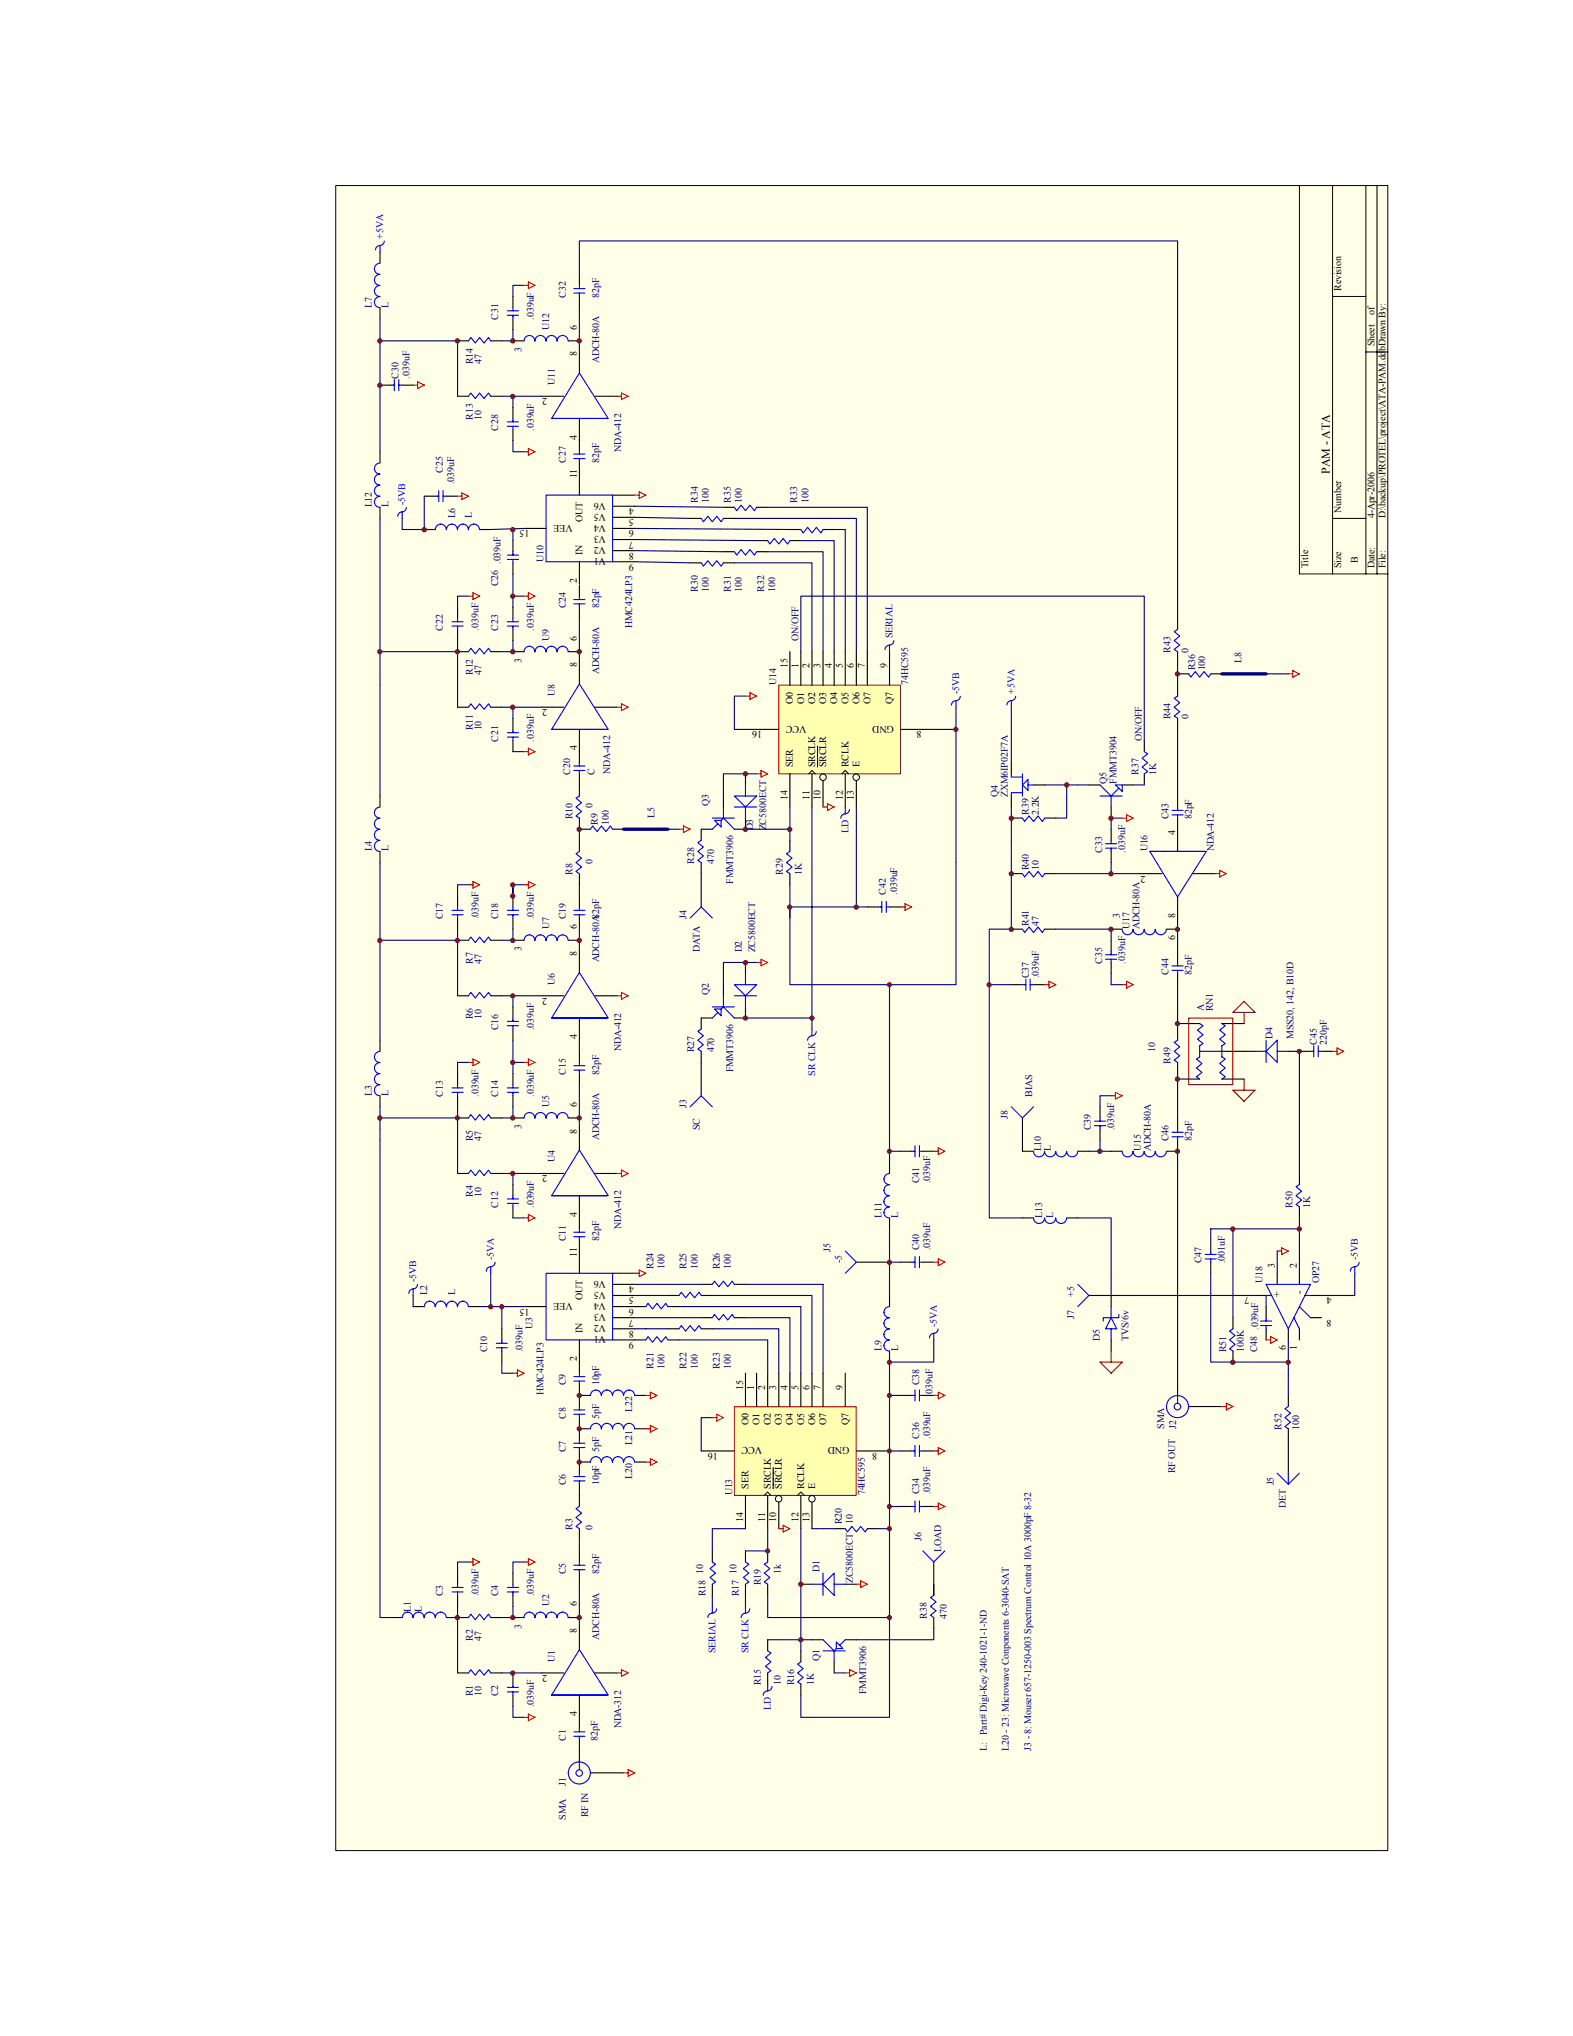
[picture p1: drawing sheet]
<svg xmlns="http://www.w3.org/2000/svg" width="216mm" height="279mm" viewBox="0 0 216 279" stroke-linecap="round" stroke-linejoin="round" font-family="sans-serif">
<defs><g id="words">
<text font-size="1.6" x="182.5" y="65" transform="rotate(-90 182.5 65)">PAM - ATA</text>
<g font-size="1.4" fill="#00f">
<text x="52.6" y="32.7" transform="rotate(-90 52.6 32.7)">+5VA</text>
<text x="55.6" y="69.3" transform="rotate(-90 55.6 69.3)">-5VB</text>
<text x="122.5" y="87.6" transform="rotate(-90 122.5 87.6)">SERIAL</text>
<text x="131.6" y="95.2" transform="rotate(-90 131.6 95.2)">-5VB</text>
<text x="139.2" y="95.2" transform="rotate(-90 139.2 95.2)">+5VA</text>
<text x="116.4" y="114.3" transform="rotate(-90 116.4 114.3)">LD</text>
<text x="111.9" y="147.6" transform="rotate(-90 111.9 147.6)">SR CLK</text>
<text x="67.8" y="172.9" transform="rotate(-90 67.8 172.9)">-5VA</text>
<text x="186.4" y="172.9" transform="rotate(-90 186.4 172.9)">-5VB</text>
<text x="57.1" y="176" transform="rotate(-90 57.1 176)">-5VB</text>
<text x="128.6" y="182.1" transform="rotate(-90 128.6 182.1)">-5VA</text>
<text x="98.2" y="226.8" transform="rotate(-90 98.2 226.8)">SERIAL</text>
<text x="102.7" y="226.8" transform="rotate(-90 102.7 226.8)">SR CLK</text>
<text x="105.8" y="234.6" transform="rotate(-90 105.8 234.6)">LD</text>
</g>
<g font-size="1.4" fill="#000080">
<text x="77.7" y="40.8" transform="rotate(-90 77.7 40.8)">C32</text>
<text x="82.2" y="40.8" transform="rotate(-90 82.2 40.8)">82pF</text>
<text x="51.1" y="42.2" transform="rotate(-90 51.1 42.2)">L7</text>
<text x="53.3" y="42.2" transform="rotate(-90 53.3 42.2)">L</text>
<text x="68.4" y="43.9" transform="rotate(-90 68.4 43.9)">C31</text>
<text x="73.3" y="43.9" transform="rotate(-90 73.3 43.9)">.039uF</text>
<text x="75.4" y="45.3" transform="rotate(-90 75.4 45.3)">U12</text>
<text x="54.7" y="51.9" transform="rotate(-90 54.7 51.9)">C30</text>
<text x="56.2" y="51.9" transform="rotate(-90 56.2 51.9)">.039uF</text>
<text x="64.9" y="50" transform="rotate(-90 64.9 50)">R14</text>
<text x="66.1" y="50" transform="rotate(-90 66.1 50)">47</text>
<text x="71.6" y="48.3" transform="rotate(-90 71.6 48.3)">3</text>
<text x="76.1" y="52.9" transform="rotate(-90 76.1 52.9)">U11</text>
<text x="82.2" y="49.8" transform="rotate(-90 82.2 49.8)">ADCH-80A</text>
<text x="64.9" y="57.6" transform="rotate(-90 64.9 57.6)">R13</text>
<text x="66.1" y="57.6" transform="rotate(-90 66.1 57.6)">10</text>
<text x="68.4" y="59.1" transform="rotate(-90 68.4 59.1)">C28</text>
<text x="73.3" y="59.1" transform="rotate(-90 73.3 59.1)">.039uF</text>
<text x="60.8" y="64.9" transform="rotate(-90 60.8 64.9)">C25</text>
<text x="77.7" y="63.5" transform="rotate(-90 77.7 63.5)">C27</text>
<text x="82.2" y="63.5" transform="rotate(-90 82.2 63.5)">82pF</text>
<text x="85.3" y="62" transform="rotate(-90 85.3 62)">NDA-412</text>
<text x="51.1" y="69.6" transform="rotate(-90 51.1 69.6)">L12</text>
<text x="53.3" y="69.6" transform="rotate(-90 53.3 69.6)">L</text>
<text x="62.3" y="66.4" transform="rotate(-90 62.3 66.4)">.039uF</text>
<text x="62.5" y="71.1" transform="rotate(-90 62.5 71.1)">L6</text>
<text x="64.7" y="71.1" transform="rotate(-90 64.7 71.1)">L</text>
<text x="95.8" y="69" transform="rotate(-90 95.8 69)">R34</text>
<text x="97.3" y="69" transform="rotate(-90 97.3 69)">100</text>
<text x="100.3" y="69" transform="rotate(-90 100.3 69)">R35</text>
<text x="101.8" y="69" transform="rotate(-90 101.8 69)">100</text>
<text x="109.4" y="69" transform="rotate(-90 109.4 69)">R33</text>
<text x="111" y="69" transform="rotate(-90 111 69)">100</text>
<text x="74.6" y="77.1" transform="rotate(-90 74.6 77.1)">U10</text>
<text x="68.4" y="80.4" transform="rotate(-90 68.4 80.4)">C26 .039uF</text>
<text x="77.7" y="83.5" transform="rotate(-90 77.7 83.5)">C24</text>
<text x="82.2" y="83.5" transform="rotate(-90 82.2 83.5)">82pF</text>
<text x="95.8" y="81.2" transform="rotate(-90 95.8 81.2)">R30</text>
<text x="97.3" y="81.2" transform="rotate(-90 97.3 81.2)">100</text>
<text x="100.3" y="81.2" transform="rotate(-90 100.3 81.2)">R31</text>
<text x="101.8" y="81.2" transform="rotate(-90 101.8 81.2)">100</text>
<text x="104.9" y="81.2" transform="rotate(-90 104.9 81.2)">R32</text>
<text x="106.4" y="81.2" transform="rotate(-90 106.4 81.2)">100</text>
<text x="60.8" y="86.5" transform="rotate(-90 60.8 86.5)">C22</text>
<text x="65.7" y="86.5" transform="rotate(-90 65.7 86.5)">.039uF</text>
<text x="68.4" y="86.5" transform="rotate(-90 68.4 86.5)">C23</text>
<text x="73.3" y="86.5" transform="rotate(-90 73.3 86.5)">.039uF</text>
<text x="75.4" y="87.9" transform="rotate(-90 75.4 87.9)">U9</text>
<text x="86.8" y="86.2" transform="rotate(-90 86.8 86.2)">HMC424LP3</text>
<text x="109.6" y="87.9" transform="rotate(-90 109.6 87.9)">ON/OFF</text>
<text x="160.7" y="89.6" transform="rotate(-90 160.7 89.6)">R43</text>
<text x="163.1" y="89.6" transform="rotate(-90 163.1 89.6)">0</text>
<text x="64.9" y="92.6" transform="rotate(-90 64.9 92.6)">R12</text>
<text x="66.1" y="92.6" transform="rotate(-90 66.1 92.6)">47</text>
<text x="71.6" y="91" transform="rotate(-90 71.6 91)">3</text>
<text x="76.1" y="95.5" transform="rotate(-90 76.1 95.5)">U8</text>
<text x="82.2" y="92.5" transform="rotate(-90 82.2 92.5)">ADCH-80A</text>
<text x="106.6" y="94" transform="rotate(-90 106.6 94)">U14</text>
<text x="124.7" y="94" transform="rotate(-90 124.7 94)">74HC595</text>
<text x="164" y="92" transform="rotate(-90 164 92)">R36</text>
<text x="165.4" y="92" transform="rotate(-90 165.4 92)">100</text>
<text x="170.4" y="91" transform="rotate(-90 170.4 91)">L8</text>
<text x="64.9" y="100.2" transform="rotate(-90 64.9 100.2)">R11</text>
<text x="66.1" y="100.2" transform="rotate(-90 66.1 100.2)">10</text>
<text x="68.4" y="101.8" transform="rotate(-90 68.4 101.8)">C21</text>
<text x="73.3" y="101.8" transform="rotate(-90 73.3 101.8)">.039uF</text>
<text x="156.7" y="101.6" transform="rotate(-90 156.7 101.6)">ON/OFF</text>
<text x="160.7" y="98.7" transform="rotate(-90 160.7 98.7)">R44</text>
<text x="163.1" y="98.7" transform="rotate(-90 163.1 98.7)">0</text>
<text x="78.3" y="106.3" transform="rotate(-90 78.3 106.3)">C20</text>
<text x="81.6" y="106.3" transform="rotate(-90 81.6 106.3)">C</text>
<text x="83.7" y="106.2" transform="rotate(-90 83.7 106.2)">NDA-412</text>
<text x="151.8" y="107.5" transform="rotate(-90 151.8 107.5)">Q5</text>
<text x="153.2" y="107.5" transform="rotate(-90 153.2 107.5)">FMMT3904</text>
<text x="156.3" y="106.3" transform="rotate(-90 156.3 106.3)">R37</text>
<text x="158.7" y="106.3" transform="rotate(-90 158.7 106.3)">1K</text>
<text x="78.6" y="112.4" transform="rotate(-90 78.6 112.4)">R10</text>
<text x="81.3" y="110.9" transform="rotate(-90 81.3 110.9)">0</text>
<text x="82.1" y="113.2" transform="rotate(-90 82.1 113.2)">R9</text>
<text x="83.6" y="113.2" transform="rotate(-90 83.6 113.2)">100</text>
<text x="89.8" y="112.3" transform="rotate(-90 89.8 112.3)">L5</text>
<text x="97.3" y="110.6" transform="rotate(-90 97.3 110.6)">Q3</text>
<text x="103.4" y="114" transform="rotate(-90 103.4 114)">D3</text>
<text x="105.2" y="114" transform="rotate(-90 105.2 114)">ZC5800ECT</text>
<text x="137" y="109.4" transform="rotate(-90 137 109.4)">Q4</text>
<text x="138.3" y="109.4" transform="rotate(-90 138.3 109.4)">ZXM6IP02F7A</text>
<text x="141.2" y="111.8" transform="rotate(-90 141.2 111.8)">R39</text>
<text x="142.6" y="111.8" transform="rotate(-90 142.6 111.8)">2.2K</text>
<text x="160.4" y="112.4" transform="rotate(-90 160.4 112.4)">C43</text>
<text x="163.6" y="112.4" transform="rotate(-90 163.6 112.4)">82pF</text>
<text x="51.1" y="116.8" transform="rotate(-90 51.1 116.8)">L4</text>
<text x="53.3" y="116.8" transform="rotate(-90 53.3 116.8)">L</text>
<text x="81.3" y="118.5" transform="rotate(-90 81.3 118.5)">0</text>
<text x="95.3" y="118.5" transform="rotate(-90 95.3 118.5)">R28</text>
<text x="98" y="118.5" transform="rotate(-90 98 118.5)">470</text>
<text x="141.2" y="119.4" transform="rotate(-90 141.2 119.4)">R40</text>
<text x="142.6" y="119.4" transform="rotate(-90 142.6 119.4)">10</text>
<text x="151.3" y="117" transform="rotate(-90 151.3 117)">C33</text>
<text x="154.5" y="117" transform="rotate(-90 154.5 117)">.039uF</text>
<text x="157.5" y="116.8" transform="rotate(-90 157.5 116.8)">U16</text>
<text x="166.6" y="116.8" transform="rotate(-90 166.6 116.8)">NDA-412</text>
<text x="78.6" y="120.1" transform="rotate(-90 78.6 120.1)">R8</text>
<text x="100.6" y="121.3" transform="rotate(-90 100.6 121.3)">FMMT3906</text>
<text x="107.5" y="120.1" transform="rotate(-90 107.5 120.1)">R29</text>
<text x="110" y="120.1" transform="rotate(-90 110 120.1)">1K</text>
<text x="121.6" y="122.8" transform="rotate(-90 121.6 122.8)">C42</text>
<text x="123.1" y="122.8" transform="rotate(-90 123.1 122.8)">.039uF</text>
<text x="153.7" y="126" transform="rotate(-90 153.7 126)">3</text>
<text x="60.8" y="126.1" transform="rotate(-90 60.8 126.1)">C17</text>
<text x="65.7" y="126.1" transform="rotate(-90 65.7 126.1)">.039uF</text>
<text x="68.4" y="126.1" transform="rotate(-90 68.4 126.1)">C18</text>
<text x="71.6" y="130.6" transform="rotate(-90 71.6 130.6)">3</text>
<text x="73.3" y="126.1" transform="rotate(-90 73.3 126.1)">.039uF</text>
<text x="75.4" y="127.5" transform="rotate(-90 75.4 127.5)">U7</text>
<text x="77.7" y="126.1" transform="rotate(-90 77.7 126.1)">C19</text>
<text x="94.2" y="126.1" transform="rotate(-90 94.2 126.1)">J4</text>
<text x="96.1" y="130.7" transform="rotate(-90 96.1 130.7)">DATA</text>
<text x="101.8" y="130.7" transform="rotate(-90 101.8 130.7)">D2</text>
<text x="103.7" y="130.7" transform="rotate(-90 103.7 130.7)">ZC5800ECT</text>
<text x="141.2" y="127.1" transform="rotate(-90 141.2 127.1)">R41</text>
<text x="142.6" y="127.1" transform="rotate(-90 142.6 127.1)">47</text>
<text x="155" y="127.5" transform="rotate(-90 155 127.5)">U17</text>
<text x="156.4" y="127.5" transform="rotate(-90 156.4 127.5)">ADCH-80A</text>
<text x="64.9" y="132.2" transform="rotate(-90 64.9 132.2)">R7</text>
<text x="66.1" y="132.2" transform="rotate(-90 66.1 132.2)">47</text>
<text x="76.1" y="135.1" transform="rotate(-90 76.1 135.1)">U6</text>
<text x="82.2" y="132.1" transform="rotate(-90 82.2 132.1)">ADCH-80A82pF</text>
<text x="97.3" y="136.5" transform="rotate(-90 97.3 136.5)">Q2</text>
<text x="141.2" y="134.2" transform="rotate(-90 141.2 134.2)">C37</text>
<text x="142.6" y="134.2" transform="rotate(-90 142.6 134.2)">.039uF</text>
<text x="151.3" y="132.2" transform="rotate(-90 151.3 132.2)">C35</text>
<text x="154.5" y="132.2" transform="rotate(-90 154.5 132.2)">.039uF</text>
<text x="160.4" y="133.8" transform="rotate(-90 160.4 133.8)">C44</text>
<text x="163.6" y="133.8" transform="rotate(-90 163.6 133.8)">82pF</text>
<text x="64.9" y="139.8" transform="rotate(-90 64.9 139.8)">R6</text>
<text x="66.1" y="139.8" transform="rotate(-90 66.1 139.8)">10</text>
<text x="68.4" y="141.4" transform="rotate(-90 68.4 141.4)">C16</text>
<text x="73.3" y="141.4" transform="rotate(-90 73.3 141.4)">.039uF</text>
<text x="165.2" y="138.8" transform="rotate(-90 165.2 138.8)">A</text>
<text x="166.5" y="138.8" transform="rotate(-90 166.5 138.8)">RN1</text>
<text x="174.7" y="142.6" transform="rotate(-90 174.7 142.6)">D4</text>
<text x="177.5" y="142.6" transform="rotate(-90 177.5 142.6)">MSS20, 142, B10D</text>
<text x="180.7" y="143.4" transform="rotate(-90 180.7 143.4)">C45</text>
<text x="182.1" y="143.4" transform="rotate(-90 182.1 143.4)">220pF</text>
<text x="77.7" y="147.5" transform="rotate(-90 77.7 147.5)">C15</text>
<text x="82.2" y="147.5" transform="rotate(-90 82.2 147.5)">82pF</text>
<text x="85.3" y="144.3" transform="rotate(-90 85.3 144.3)">NDA-412</text>
<text x="95.3" y="144.4" transform="rotate(-90 95.3 144.4)">R27</text>
<text x="98" y="144.4" transform="rotate(-90 98 144.4)">470</text>
<text x="100.6" y="147.2" transform="rotate(-90 100.6 147.2)">FMMT3906</text>
<text x="158.6" y="144.4" transform="rotate(-90 158.6 144.4)">10</text>
<text x="160.7" y="145.9" transform="rotate(-90 160.7 145.9)">R49</text>
<text x="51.1" y="150.4" transform="rotate(-90 51.1 150.4)">L3</text>
<text x="53.3" y="150.4" transform="rotate(-90 53.3 150.4)">L</text>
<text x="60.8" y="150.5" transform="rotate(-90 60.8 150.5)">C13</text>
<text x="65.7" y="150.5" transform="rotate(-90 65.7 150.5)">.039uF</text>
<text x="68.4" y="150.5" transform="rotate(-90 68.4 150.5)">C14</text>
<text x="71.6" y="154.9" transform="rotate(-90 71.6 154.9)">3</text>
<text x="73.3" y="150.5" transform="rotate(-90 73.3 150.5)">.039uF</text>
<text x="75.4" y="151.9" transform="rotate(-90 75.4 151.9)">U5</text>
<text x="94.2" y="152" transform="rotate(-90 94.2 152)">J3</text>
<text x="96.1" y="155.1" transform="rotate(-90 96.1 155.1)">SC</text>
<text x="138.3" y="153.6" transform="rotate(-90 138.3 153.6)">J8</text>
<text x="141.7" y="150.5" transform="rotate(-90 141.7 150.5)">BIAS</text>
<text x="149.7" y="155.1" transform="rotate(-90 149.7 155.1)">C39</text>
<text x="152.9" y="155.1" transform="rotate(-90 152.9 155.1)">.039uF</text>
<text x="64.9" y="156.6" transform="rotate(-90 64.9 156.6)">R5</text>
<text x="66.1" y="156.6" transform="rotate(-90 66.1 156.6)">47</text>
<text x="76.1" y="159.5" transform="rotate(-90 76.1 159.5)">U4</text>
<text x="82.2" y="156.5" transform="rotate(-90 82.2 156.5)">ADCH-80A</text>
<text x="142.9" y="158" transform="rotate(-90 142.9 158)">L10</text>
<text x="144.3" y="158" transform="rotate(-90 144.3 158)">L</text>
<text x="156.6" y="158" transform="rotate(-90 156.6 158)">U15</text>
<text x="157.9" y="158" transform="rotate(-90 157.9 158)">ADCH-80A</text>
<text x="160.4" y="156.6" transform="rotate(-90 160.4 156.6)">C46</text>
<text x="163.6" y="156.6" transform="rotate(-90 163.6 156.6)">82pF</text>
<text x="64.9" y="164.2" transform="rotate(-90 64.9 164.2)">R4</text>
<text x="66.1" y="164.2" transform="rotate(-90 66.1 164.2)">10</text>
<text x="68.4" y="165.8" transform="rotate(-90 68.4 165.8)">C12</text>
<text x="73.3" y="165.8" transform="rotate(-90 73.3 165.8)">.039uF</text>
<text x="121" y="167.1" transform="rotate(-90 121 167.1)">L11</text>
<text x="123.3" y="167.1" transform="rotate(-90 123.3 167.1)">L</text>
<text x="126.2" y="162.4" transform="rotate(-90 126.2 162.4)">C41</text>
<text x="127.7" y="162.4" transform="rotate(-90 127.7 162.4)">.039uF</text>
<text x="143" y="167.1" transform="rotate(-90 143 167.1)">L13</text>
<text x="144.6" y="167.1" transform="rotate(-90 144.6 167.1)">L</text>
<text x="177.4" y="165.8" transform="rotate(-90 177.4 165.8)">R50</text>
<text x="179.8" y="165.8" transform="rotate(-90 179.8 165.8)">1K</text>
<text x="77.7" y="170.3" transform="rotate(-90 77.7 170.3)">C11</text>
<text x="82.2" y="170.3" transform="rotate(-90 82.2 170.3)">82pF</text>
<text x="85.3" y="168.6" transform="rotate(-90 85.3 168.6)">NDA-412</text>
<text x="114" y="171.9" transform="rotate(-90 114 171.9)">J5</text>
<text x="115.5" y="173.4" transform="rotate(-90 115.5 173.4)">-5</text>
<text x="126.2" y="171.5" transform="rotate(-90 126.2 171.5)">C40</text>
<text x="127.7" y="171.5" transform="rotate(-90 127.7 171.5)">.039uF</text>
<text x="164.9" y="173.4" transform="rotate(-90 164.9 173.4)">C47</text>
<text x="168.1" y="173.4" transform="rotate(-90 168.1 173.4)">.001uF</text>
<text x="58.7" y="177.8" transform="rotate(-90 58.7 177.8)">L2</text>
<text x="62.5" y="177.8" transform="rotate(-90 62.5 177.8)">L</text>
<text x="89.7" y="174.1" transform="rotate(-90 89.7 174.1)">R24</text>
<text x="91.2" y="174.1" transform="rotate(-90 91.2 174.1)">100</text>
<text x="94.2" y="174.1" transform="rotate(-90 94.2 174.1)">R25</text>
<text x="95.8" y="174.1" transform="rotate(-90 95.8 174.1)">100</text>
<text x="98.8" y="174.1" transform="rotate(-90 98.8 174.1)">R26</text>
<text x="100.3" y="174.1" transform="rotate(-90 100.3 174.1)">100</text>
<text x="147.4" y="177.9" transform="rotate(-90 147.4 177.9)">+5</text>
<text x="173.3" y="176.1" transform="rotate(-90 173.3 176.1)">U18</text>
<text x="181.1" y="176.1" transform="rotate(-90 181.1 176.1)">OP27</text>
<text x="66.9" y="185.5" transform="rotate(-90 66.9 185.5)">C10</text>
<text x="71.7" y="185.5" transform="rotate(-90 71.7 185.5)">.039uF</text>
<text x="73.1" y="182.4" transform="rotate(-90 73.1 182.4)">U3</text>
<text x="121" y="185.4" transform="rotate(-90 121 185.4)">L9</text>
<text x="123.3" y="185.4" transform="rotate(-90 123.3 185.4)">L</text>
<text x="147.4" y="181" transform="rotate(-90 147.4 181)">J7</text>
<text x="150.9" y="184" transform="rotate(-90 150.9 184)">D5</text>
<text x="154.9" y="184" transform="rotate(-90 154.9 184)">TVS/6v</text>
<text x="168.3" y="185.5" transform="rotate(-90 168.3 185.5)">R51</text>
<text x="170.7" y="185.5" transform="rotate(-90 170.7 185.5)">100K</text>
<text x="172.5" y="185.5" transform="rotate(-90 172.5 185.5)">C48 .039uF</text>
<text x="74.6" y="191.5" transform="rotate(-90 74.6 191.5)">HMC424LP3</text>
<text x="77.7" y="190.1" transform="rotate(-90 77.7 190.1)">C9</text>
<text x="82.2" y="190.1" transform="rotate(-90 82.2 190.1)">10pF</text>
<text x="89.7" y="187.8" transform="rotate(-90 89.7 187.8)">R21</text>
<text x="91.2" y="187.8" transform="rotate(-90 91.2 187.8)">100</text>
<text x="94.2" y="187.8" transform="rotate(-90 94.2 187.8)">R22</text>
<text x="95.8" y="187.8" transform="rotate(-90 95.8 187.8)">100</text>
<text x="98.8" y="187.8" transform="rotate(-90 98.8 187.8)">R23</text>
<text x="100.3" y="187.8" transform="rotate(-90 100.3 187.8)">100</text>
<text x="126.2" y="190.1" transform="rotate(-90 126.2 190.1)">C38</text>
<text x="128" y="191.6" transform="rotate(-90 128 191.6)">.039uF</text>
<text x="77.7" y="194.7" transform="rotate(-90 77.7 194.7)">C8</text>
<text x="82.2" y="194.7" transform="rotate(-90 82.2 194.7)">5pF</text>
<text x="86.8" y="193.8" transform="rotate(-90 86.8 193.8)">L22</text>
<text x="126.2" y="197.4" transform="rotate(-90 126.2 197.4)">C36</text>
<text x="127.7" y="197.4" transform="rotate(-90 127.7 197.4)">.039uF</text>
<text x="159.8" y="196.1" transform="rotate(-90 159.8 196.1)">SMA</text>
<text x="161.4" y="196.1" transform="rotate(-90 161.4 196.1)">J2</text>
<text x="175.9" y="196.2" transform="rotate(-90 175.9 196.2)">R52</text>
<text x="178.3" y="196.2" transform="rotate(-90 178.3 196.2)">100</text>
<text x="77.7" y="203.8" transform="rotate(-90 77.7 203.8)">C6</text>
<text x="77.7" y="199.3" transform="rotate(-90 77.7 199.3)">C7</text>
<text x="82.2" y="203.8" transform="rotate(-90 82.2 203.8)">10pF</text>
<text x="82.2" y="199.3" transform="rotate(-90 82.2 199.3)">5pF</text>
<text x="86.8" y="202.9" transform="rotate(-90 86.8 202.9)">L20</text>
<text x="86.8" y="198.4" transform="rotate(-90 86.8 198.4)">L21</text>
<text x="161.3" y="202.2" transform="rotate(-90 161.3 202.2)">RF OUT</text>
<text x="174.8" y="203.8" transform="rotate(-90 174.8 203.8)">J5</text>
<text x="78.6" y="209.9" transform="rotate(-90 78.6 209.9)">R3</text>
<text x="81.3" y="209.9" transform="rotate(-90 81.3 209.9)">0</text>
<text x="100.5" y="205.2" transform="rotate(-90 100.5 205.2)">U13</text>
<text x="115.5" y="209.2" transform="rotate(-90 115.5 209.2)">R20</text>
<text x="117.1" y="209.2" transform="rotate(-90 117.1 209.2)">10</text>
<text x="118.7" y="205.2" transform="rotate(-90 118.7 205.2)">74HC595</text>
<text x="126.2" y="205.1" transform="rotate(-90 126.2 205.1)">C34</text>
<text x="127.7" y="205.1" transform="rotate(-90 127.7 205.1)">.039uF</text>
<text x="176.5" y="206.9" transform="rotate(-90 176.5 206.9)">DET</text>
<text x="112.5" y="215.7" transform="rotate(-90 112.5 215.7)">D1</text>
<text x="126.5" y="211.5" transform="rotate(-90 126.5 211.5)">J6</text>
<text x="129.2" y="213" transform="rotate(-90 129.2 213)">LOAD</text>
<text x="56.4" y="221.2" transform="rotate(-90 56.4 221.2)">L1</text>
<text x="57.9" y="221.2" transform="rotate(-90 57.9 221.2)">L</text>
<text x="60.8" y="219.1" transform="rotate(-90 60.8 219.1)">C3</text>
<text x="65.7" y="219.1" transform="rotate(-90 65.7 219.1)">.039uF</text>
<text x="68.4" y="219.1" transform="rotate(-90 68.4 219.1)">C4</text>
<text x="73.3" y="219.1" transform="rotate(-90 73.3 219.1)">.039uF</text>
<text x="75.4" y="220.5" transform="rotate(-90 75.4 220.5)">U2</text>
<text x="77.7" y="216" transform="rotate(-90 77.7 216)">C5</text>
<text x="82.2" y="216" transform="rotate(-90 82.2 216)">82pF</text>
<text x="96.5" y="216" transform="rotate(-90 96.5 216)">10</text>
<text x="96.8" y="219.1" transform="rotate(-90 96.8 219.1)">R18</text>
<text x="101.1" y="216" transform="rotate(-90 101.1 216)">10</text>
<text x="101.4" y="219.1" transform="rotate(-90 101.4 219.1)">R17</text>
<text x="104.4" y="217.6" transform="rotate(-90 104.4 217.6)">R19</text>
<text x="107.2" y="216" transform="rotate(-90 107.2 216)">1k</text>
<text x="117.1" y="217.2" transform="rotate(-90 117.1 217.2)">ZC5800ECT</text>
<text x="64.9" y="225.2" transform="rotate(-90 64.9 225.2)">R2</text>
<text x="66.1" y="225.2" transform="rotate(-90 66.1 225.2)">47</text>
<text x="71.6" y="223.5" transform="rotate(-90 71.6 223.5)">3</text>
<text x="82.2" y="225" transform="rotate(-90 82.2 225)">ADCH-80A</text>
<text x="112.5" y="227.9" transform="rotate(-90 112.5 227.9)">Q1</text>
<text x="127.2" y="222.1" transform="rotate(-90 127.2 222.1)">R38</text>
<text x="130" y="222.1" transform="rotate(-90 130 222.1)">470</text>
<text x="64.9" y="232.8" transform="rotate(-90 64.9 232.8)">R1</text>
<text x="66.1" y="232.8" transform="rotate(-90 66.1 232.8)">10</text>
<text x="68.4" y="232.8" transform="rotate(-90 68.4 232.8)">C2</text>
<text x="76.1" y="228" transform="rotate(-90 76.1 228)">U1</text>
<text x="104.4" y="231.3" transform="rotate(-90 104.4 231.3)">R15</text>
<text x="107.2" y="231.3" transform="rotate(-90 107.2 231.3)">10</text>
<text x="109" y="231.3" transform="rotate(-90 109 231.3)">R16</text>
<text x="111.7" y="231.3" transform="rotate(-90 111.7 231.3)">1K</text>
<text x="118.9" y="232.5" transform="rotate(-90 118.9 232.5)">FMMT3906</text>
<text x="73.3" y="234.3" transform="rotate(-90 73.3 234.3)">.039uF</text>
<text x="77.7" y="238.9" transform="rotate(-90 77.7 238.9)">C1</text>
<text x="82.1" y="238.9" transform="rotate(-90 82.1 238.9)">82pF</text>
<text x="85.3" y="237.2" transform="rotate(-90 85.3 237.2)">NDA-312</text>
<text x="135.4" y="238.1" transform="rotate(-90 135.4 238.1)">Part# Digi-Key 240-1021-1-ND</text>
<text x="77.7" y="245.1" transform="rotate(-90 77.7 245.1)">J1</text>
<text x="135.4" y="240.2" transform="rotate(-90 135.4 240.2)">L:</text>
<text x="138.5" y="240.2" transform="rotate(-90 138.5 240.2)">L20 - 23: Microwave Conponents 6-3040-SAT</text>
<text x="141.5" y="240.2" transform="rotate(-90 141.5 240.2)">J3 - 8: Mouser 657-1250-003 Spectrum Control 10A 3000pF 8-32</text>
<text x="77.7" y="249.7" transform="rotate(-90 77.7 249.7)">SMA</text>
<text x="80.7" y="249.4" transform="rotate(-90 80.7 249.4)">RF IN</text>
</g>
<g font-size="1.4">
<text x="184.1" y="39.9" transform="rotate(-90 184.1 39.9)">Revision</text>
<text x="79.2" y="45.3" transform="rotate(-90 79.2 45.3)">6</text>
<text x="188.7" y="47.5" transform="rotate(-90 188.7 47.5)">Sheet</text>
<text x="188.7" y="43.2" transform="rotate(-90 188.7 43.2)">of</text>
<text x="79.2" y="48.9" transform="rotate(-90 79.2 48.9)">8</text>
<text x="75.1" y="54.7" transform="rotate(-180 75.1 54.7)">2</text>
<text x="79.2" y="60.3" transform="rotate(-90 79.2 60.3)">4</text>
<text x="79.2" y="65.7" transform="rotate(-90 79.2 65.7)">11</text>
<text x="79.9" y="71.6" transform="rotate(-90 79.9 71.6)">OUT</text>
<text x="83.2" y="70.5" transform="rotate(-180 83.2 70.5)">V5</text>
<text x="83.2" y="69" transform="rotate(-180 83.2 69)">V6</text>
<text x="87" y="71.3" transform="rotate(-180 87 71.3)">5</text>
<text x="87" y="69.7" transform="rotate(-180 87 69.7)">4</text>
<text x="184.1" y="70.4" transform="rotate(-90 184.1 70.4)">Number</text>
<text x="188.7" y="71.1" transform="rotate(-90 188.7 71.1)">4-Apr-2006</text>
<text x="190.2" y="71.1" transform="rotate(-90 190.2 71.1)">D:\backup\PROTEL\project\ATA-PAM.ddbDrawn By:</text>
<text x="72.7" y="72.8" transform="rotate(-180 72.7 72.8)">15</text>
<text x="78.6" y="72" transform="rotate(-180 78.6 72)">VEE</text>
<text x="79.9" y="76.2" transform="rotate(-90 79.9 76.2)">IN</text>
<text x="83.2" y="76.6" transform="rotate(-180 83.2 76.6)">V1</text>
<text x="83.2" y="75.1" transform="rotate(-180 83.2 75.1)">V2</text>
<text x="83.2" y="73.6" transform="rotate(-180 83.2 73.6)">V3</text>
<text x="83.2" y="72" transform="rotate(-180 83.2 72)">V4</text>
<text x="87" y="77.4" transform="rotate(-180 87 77.4)">9</text>
<text x="87" y="75.8" transform="rotate(-180 87 75.8)">8</text>
<text x="87" y="74.3" transform="rotate(-180 87 74.3)">7</text>
<text x="87" y="72.8" transform="rotate(-180 87 72.8)">6</text>
<text x="179.5" y="78" transform="rotate(-90 179.5 78)">Title</text>
<text x="184.1" y="78" transform="rotate(-90 184.1 78)">Size</text>
<text x="186.4" y="77.2" transform="rotate(-90 186.4 77.2)">B</text>
<text x="188.7" y="78" transform="rotate(-90 188.7 78)">Date:</text>
<text x="190.2" y="78" transform="rotate(-90 190.2 78)">File:</text>
<text x="79.2" y="80" transform="rotate(-90 79.2 80)">2</text>
<text x="79.2" y="87.9" transform="rotate(-90 79.2 87.9)">6</text>
<text x="79.2" y="91.6" transform="rotate(-90 79.2 91.6)">8</text>
<text x="108.1" y="91.7" transform="rotate(-90 108.1 91.7)">15</text>
<text x="109.6" y="91.7" transform="rotate(-90 109.6 91.7)">1</text>
<text x="111.1" y="91.7" transform="rotate(-90 111.1 91.7)">2</text>
<text x="112.6" y="91.7" transform="rotate(-90 112.6 91.7)">3</text>
<text x="114.2" y="91.7" transform="rotate(-90 114.2 91.7)">4</text>
<text x="115.7" y="91.7" transform="rotate(-90 115.7 91.7)">5</text>
<text x="117.2" y="91.7" transform="rotate(-90 117.2 91.7)">6</text>
<text x="118.7" y="91.7" transform="rotate(-90 118.7 91.7)">7</text>
<text x="121.8" y="91.7" transform="rotate(-90 121.8 91.7)">9</text>
<text x="75.1" y="97.3" transform="rotate(-180 75.1 97.3)">2</text>
<text x="104.6" y="100.4" transform="rotate(-180 104.6 100.4)">16</text>
<text x="108.8" y="96.6" transform="rotate(-90 108.8 96.6)">O0</text>
<text x="110.4" y="96.6" transform="rotate(-90 110.4 96.6)">O1</text>
<text x="110.7" y="99.6" transform="rotate(-180 110.7 99.6)">VCC</text>
<text x="111.9" y="96.6" transform="rotate(-90 111.9 96.6)">O2</text>
<text x="113.4" y="96.6" transform="rotate(-90 113.4 96.6)">O3</text>
<text x="114.9" y="96.6" transform="rotate(-90 114.9 96.6)">O4</text>
<text x="116.4" y="96.6" transform="rotate(-90 116.4 96.6)">O5</text>
<text x="118" y="96.6" transform="rotate(-90 118 96.6)">O6</text>
<text x="119.5" y="96.6" transform="rotate(-90 119.5 96.6)">O7</text>
<text x="122.5" y="96.6" transform="rotate(-90 122.5 96.6)">Q7</text>
<text x="122.7" y="99.6" transform="rotate(-180 122.7 99.6)">GND</text>
<text x="126.5" y="100.4" transform="rotate(-180 126.5 100.4)">8</text>
<text x="79.2" y="103" transform="rotate(-90 79.2 103)">4</text>
<text x="108.8" y="105.3" transform="rotate(-90 108.8 105.3)">SER</text>
<text x="111.9" y="105.3" transform="rotate(-90 111.9 105.3)">SRCLK</text>
<text x="113.4" y="105.3" transform="rotate(-90 113.4 105.3)">SRCLR</text>
<text x="116.4" y="105.3" transform="rotate(-90 116.4 105.3)">RCLK</text>
<text x="118" y="105.3" transform="rotate(-90 118 105.3)">E</text>
<text x="108.1" y="109.8" transform="rotate(-90 108.1 109.8)">14</text>
<text x="111.1" y="109.8" transform="rotate(-90 111.1 109.8)">11</text>
<text x="112.6" y="109.8" transform="rotate(-90 112.6 109.8)">10</text>
<text x="115.7" y="109.8" transform="rotate(-90 115.7 109.8)">12</text>
<text x="117.2" y="109.8" transform="rotate(-90 117.2 109.8)">13</text>
<text x="161.3" y="114.6" transform="rotate(-90 161.3 114.6)">4</text>
<text x="157.2" y="120.2" transform="rotate(-180 157.2 120.2)">2</text>
<text x="161.3" y="126" transform="rotate(-90 161.3 126)">8</text>
<text x="79.2" y="127.5" transform="rotate(-90 79.2 127.5)">6</text>
<text x="79.2" y="131.2" transform="rotate(-90 79.2 131.2)">8</text>
<text x="161.3" y="129" transform="rotate(-90 161.3 129)">6</text>
<text x="75.1" y="136.9" transform="rotate(-180 75.1 136.9)">2</text>
<text x="79.2" y="142.6" transform="rotate(-90 79.2 142.6)">4</text>
<text x="79.2" y="151.9" transform="rotate(-90 79.2 151.9)">6</text>
<text x="79.2" y="155.6" transform="rotate(-90 79.2 155.6)">8</text>
<text x="75.1" y="161.3" transform="rotate(-180 75.1 161.3)">2</text>
<text x="79.2" y="167" transform="rotate(-90 79.2 167)">4</text>
<text x="79.2" y="172.4" transform="rotate(-90 79.2 172.4)">11</text>
<text x="175" y="174" transform="rotate(-90 175 174)">3</text>
<text x="178" y="174" transform="rotate(-90 178 174)">2</text>
<text x="72.7" y="179.6" transform="rotate(-180 72.7 179.6)">15</text>
<text x="78.6" y="178.8" transform="rotate(-180 78.6 178.8)">VEE</text>
<text x="79.9" y="178.4" transform="rotate(-90 79.9 178.4)">OUT</text>
<text x="83.2" y="178.8" transform="rotate(-180 83.2 178.8)">V4</text>
<text x="83.2" y="177.3" transform="rotate(-180 83.2 177.3)">V5</text>
<text x="83.2" y="175.8" transform="rotate(-180 83.2 175.8)">V6</text>
<text x="87" y="179.6" transform="rotate(-180 87 179.6)">6</text>
<text x="87" y="178.1" transform="rotate(-180 87 178.1)">5</text>
<text x="87" y="176.5" transform="rotate(-180 87 176.5)">4</text>
<text x="171.5" y="178.1" transform="rotate(-180 171.5 178.1)">7</text>
<text x="175.7" y="177.9" transform="rotate(-90 175.7 177.9)">+</text>
<text x="178.8" y="177.6" transform="rotate(-90 178.8 177.6)">-</text>
<text x="182.8" y="178.1" transform="rotate(-180 182.8 178.1)">4</text>
<text x="79.9" y="183" transform="rotate(-90 79.9 183)">IN</text>
<text x="83.2" y="183.4" transform="rotate(-180 83.2 183.4)">V1</text>
<text x="83.2" y="181.9" transform="rotate(-180 83.2 181.9)">V2</text>
<text x="83.2" y="180.3" transform="rotate(-180 83.2 180.3)">V3</text>
<text x="87" y="184.1" transform="rotate(-180 87 184.1)">9</text>
<text x="87" y="182.6" transform="rotate(-180 87 182.6)">8</text>
<text x="87" y="181.1" transform="rotate(-180 87 181.1)">7</text>
<text x="176.5" y="185.3" transform="rotate(-90 176.5 185.3)">6</text>
<text x="178" y="185.3" transform="rotate(-90 178 185.3)">1</text>
<text x="182.8" y="181.1" transform="rotate(-180 182.8 181.1)">8</text>
<text x="79.2" y="186.8" transform="rotate(-90 79.2 186.8)">2</text>
<text x="102" y="190.7" transform="rotate(-90 102 190.7)">15</text>
<text x="103.5" y="190.7" transform="rotate(-90 103.5 190.7)">1</text>
<text x="105" y="190.7" transform="rotate(-90 105 190.7)">2</text>
<text x="106.6" y="190.7" transform="rotate(-90 106.6 190.7)">3</text>
<text x="108.1" y="190.7" transform="rotate(-90 108.1 190.7)">4</text>
<text x="109.6" y="190.7" transform="rotate(-90 109.6 190.7)">5</text>
<text x="111.1" y="190.7" transform="rotate(-90 111.1 190.7)">6</text>
<text x="112.6" y="190.7" transform="rotate(-90 112.6 190.7)">7</text>
<text x="115.7" y="190.7" transform="rotate(-90 115.7 190.7)">9</text>
<text x="102.7" y="195.6" transform="rotate(-90 102.7 195.6)">O0</text>
<text x="104.3" y="195.6" transform="rotate(-90 104.3 195.6)">O1</text>
<text x="105.8" y="195.6" transform="rotate(-90 105.8 195.6)">O2</text>
<text x="107.3" y="195.6" transform="rotate(-90 107.3 195.6)">O3</text>
<text x="108.8" y="195.6" transform="rotate(-90 108.8 195.6)">O4</text>
<text x="110.4" y="195.6" transform="rotate(-90 110.4 195.6)">O5</text>
<text x="111.9" y="195.6" transform="rotate(-90 111.9 195.6)">O6</text>
<text x="113.4" y="195.6" transform="rotate(-90 113.4 195.6)">O7</text>
<text x="116.4" y="195.6" transform="rotate(-90 116.4 195.6)">Q7</text>
<text x="98.5" y="199.4" transform="rotate(-180 98.5 199.4)">16</text>
<text x="104.6" y="198.6" transform="rotate(-180 104.6 198.6)">VCC</text>
<text x="116.6" y="198.6" transform="rotate(-180 116.6 198.6)">GND</text>
<text x="120.4" y="199.4" transform="rotate(-180 120.4 199.4)">8</text>
<text x="102" y="208.9" transform="rotate(-90 102 208.9)">14</text>
<text x="102.7" y="204.3" transform="rotate(-90 102.7 204.3)">SER</text>
<text x="105" y="208.9" transform="rotate(-90 105 208.9)">11</text>
<text x="105.8" y="204.3" transform="rotate(-90 105.8 204.3)">SRCLK</text>
<text x="106.6" y="208.9" transform="rotate(-90 106.6 208.9)">10</text>
<text x="107.3" y="204.3" transform="rotate(-90 107.3 204.3)">SRCLR</text>
<text x="109.6" y="208.9" transform="rotate(-90 109.6 208.9)">12</text>
<text x="110.4" y="204.3" transform="rotate(-90 110.4 204.3)">RCLK</text>
<text x="111.1" y="208.9" transform="rotate(-90 111.1 208.9)">13</text>
<text x="111.9" y="204.3" transform="rotate(-90 111.9 204.3)">E</text>
<text x="79.2" y="220.5" transform="rotate(-90 79.2 220.5)">6</text>
<text x="79.2" y="224.1" transform="rotate(-90 79.2 224.1)">8</text>
<text x="75.1" y="229.8" transform="rotate(-180 75.1 229.8)">2</text>
<text x="79.2" y="235.5" transform="rotate(-90 79.2 235.5)">4</text>
</g>
</g></defs>
<path d="M46.1 25.5h144.4v228.5h-144.4z" fill="#ffffe8"/>
<path d="M46.1 25.5h144.4v228.5h-144.4zM178.4 25.4v53.4h12.1M182.9 25.4v53.4M187.5 25.4v53.4M189 25.4v53.4M182.9 40.7h4.6M187.5 48.3h3M182.9 71.1h4.6" fill="none" stroke="#000" stroke-width=".14"/>
<g fill="none" stroke="#00f" stroke-width=".15">
<path d="M59.8 72.7a.75 .75 0 0 1 .7-.8 .75 .75 0 0 1 .8 .8M59.8 68.1h.4M60.2 67.3v1.6M60.8 68.1h.5M60.8 67.3v1.6M61.3 72.7a.75 .75 0 0 1 .7-.8 .75 .75 0 0 1 .8 .8 .75 .75 0 0 1 .7-.8 .75 .75 0 0 1 .8 .8M64.3 72.7a.75 .75 0 0 1 .8-.8 .75 .75 0 0 1 .7 .8M69.6 76.2h1.6M69.6 76.8h1.6M70.4 75.7v.5M70.4 76.8v.4M75 67.9h9.1v9.2h-9.1z"/>
<path d="M78.8 62.9h1.5M78.8 62.3h1.5M79.5 61.8v.5M79.5 62.9v.5M52.1 113.8a.76 .76 0 0 0-.7 .8 .76 .76 0 0 0 .7 .7 .75 .75 0 0 0-.7 .8 .75 .75 0 0 0 .7 .7M52.1 110.8a.76 .76 0 0 0-.7 .7 .76 .76 0 0 0 .7 .8 .75 .75 0 0 0-.7 .7 .75 .75 0 0 0 .7 .8M52.1 147.3a.76 .76 0 0 0-.7 .8 .76 .76 0 0 0 .7 .8 .75 .75 0 0 0-.7 .7 .75 .75 0 0 0 .7 .8M52.1 145.8a.75 .75 0 0 0-.7 .8 .75 .75 0 0 0 .7 .7M52.1 144.3a.75 .75 0 0 0-.7 .7 .75 .75 0 0 0 .7 .8M160.9 155.4h1.5M160.9 156h1.5M161.6 142.7l-.4 .3 .7 .7-.7 .6 .7 .6-.7 .6 .4 .3"/>
<path d="M161.6 154.9v.5M161.6 156v.5M172.3 144.3h1.5M173.8 144.3l1.5-1.6v3.1zM173.8 142.7v3.1M175.3 144.3h1.5M179.9 144.3h.4M180.3 143.5v1.5M180.9 144.3h.5M180.9 143.5v1.5M58.2 179.3a.75 .75 0 0 1 .8-.7 .75 .75 0 0 1 .7 .7 .76 .76 0 0 1 .8-.7 .76 .76 0 0 1 .8 .7M61.3 179.3a.75 .75 0 0 1 .7-.7 .75 .75 0 0 1 .8 .7 .75 .75 0 0 1 .7-.7 .75 .75 0 0 1 .8 .7"/>
<path d="M75 174.7h9.1v9.2h-9.1zM78.8 169.7h1.5M78.8 169.1h1.5M79.5 168.6v.5M79.5 169.7v.5M68.1 184.3h1.5M68.1 185h1.5M68.9 183.9v.4M68.9 185v.4M78.8 198.6h1.5M78.8 198.1h1.5M78.8 194.1h1.5"/>
<path d="M78.8 193.5h1.5M78.8 189.5h1.5M78.8 188.9h1.5M79.5 188.4v.5M79.5 189.5v.5M79.5 193v.5M79.5 194.1v.4M79.5 197.6v.5M79.5 198.6v.5M62 218.5h1.6M62 217.8h1.6M62.8 217.4v.4"/>
<path d="M62.8 218.5v.4M69.6 218.5h1.6M69.6 217.8h1.6M70.4 217.4v.4M70.4 218.5v.4M78.8 215.4h1.5M78.8 214.8h1.5M78.8 203.2h1.5M78.8 202.6h1.5M79.5 202.2v.4M79.5 203.2v.5M79.5 214.4v.4"/>
<path d="M79.5 215.4v.5M55.2 222a.74 .74 0 0 1 .7-.8 .74 .74 0 0 1 .8 .8M56.7 222a.75 .75 0 0 1 .8-.8 .75 .75 0 0 1 .7 .8M58.2 222a.75 .75 0 0 1 .8-.8 .75 .75 0 0 1 .7 .8 .76 .76 0 0 1 .8-.8 .76 .76 0 0 1 .8 .8M64.3 229.6l.3-.5 .6 .8 .6-.8 .6 .8 .7-.8 .3 .5M64.3 222l.3-.5 .6 .8 .6-.8 .6 .8 .7-.8 .3 .5M69.6 231.6h1.6M69.6 232.2h1.6M70.4 231.1v.5M70.4 232.2v.4M75.7 232.6h7.8l-4-6.2-3.8 6.2h7.6M78.8 238.3h1.5"/>
<path d="M78.8 237.7h1.5M79.5 237.2v.5M79.5 238.3v.4"/>
</g>
<g fill="none" stroke="#000" stroke-width=".15">
<path d="M58.2 72.7h1.6M58.2 68.1h1.6M61.3 68.1h1.5M65.8 72.7h1.6M70.4 74.2v1.5M70.4 77.2v1.6M71.9 72.5h3.1M79.5 60.3v1.5M79.5 63.4v4.5M79.5 77.1v3M84.1 72.5h3M84.1 77.1h3"/>
<path d="M84.1 75.6h3M84.1 74h3M84.1 71h3M84.1 69.5h3M84.1 67.9h3M52.2 109.2v1.5M52.2 116.8v1.6M52.2 142.7v1.6M52.2 150.4v1.5M161.6 141.2v1.5M161.6 145.8v1.5M161.6 153.4v1.5"/>
<path d="M161.6 156.5v1.5M170.8 144.3h1.5M176.8 144.3h3.1M181.4 144.3h1.5M56.7 179.3h1.5M64.3 179.3h1.5M71.9 179.3h3.1M79.5 167.1v1.5M79.5 170.2v4.5M84.1 179.3h3M84.1 177.8h3M84.1 176.3h3"/>
<path d="M84.1 174.7h3M68.9 182.4v1.5M68.9 185.4v1.5M79.5 183.9v4.5M79.5 190v3M79.5 194.5v3.1M79.5 199.1v3.1M84.1 183.9h3M84.1 182.4h3M84.1 180.8h3M62.8 215.9v1.5M62.8 218.9v1.6"/>
<path d="M70.4 215.9v1.5M70.4 218.9v1.6M79.5 203.7v1.5M79.5 212.8v1.6M79.5 215.9v1.5M53.7 222h1.5M61.3 222h3M62.8 229.6h1.5M67.4 229.6h1.5M67.4 222h1.5M70.4 229.6v1.5M70.4 232.6v1.5"/>
<path d="M74.4 229.6h3M79.5 223.3v3.1M79.5 232.6v4.6M79.5 238.7v1.5M81.6 229.6h3.1"/>
</g>
<path d="M70.4 72.7v1.5M161.6 100.1v9.1M52.2 154.9v1.6M65.8 179.3h3.1M71.9 179.3h-3v3.1M68.9 186.9v1.5h1.5M64.3 214.4h-1.5v1.5M62.8 220.5v9.1M70.4 234.1v1.6h1.5" fill="none" stroke="#000080" stroke-width=".15"/>
<path d="M62.8 68.1h.6M63.4 67.6l.9 .5-.9 .5zM182.9 144.3h.6M183.5 143.8l.9 .5-.9 .4zM70.4 188.4h.6M71 188l.9 .4-.9 .5zM64.3 214.4h.6M64.9 213.9l.9 .5-.9 .4zM71.9 214.4h.6M72.5 213.9l.9 .5-.9 .4zM71.9 235.7h.6M72.5 235.2l.9 .5-.9 .4z" fill="none" stroke="#f00" stroke-width=".15"/>
<path d="M100.8 193h16.7v12.2h-16.7z" fill="#ffffb0"/>
<path d="M100.8 193h16.7v12.2h-16.7z" fill="none" stroke="#800000" stroke-width=".14"/>
<g fill="none" stroke="#000" stroke-width=".15">
<path d="M96.2 199.1h4.6M102.3 188.4v4.6M103.8 188.4v4.6M105.4 188.4v4.6M106.9 188.4v4.6M108.4 188.4v4.6M109.9 188.4v4.6M111.4 188.4v4.6M113 188.4v4.6M116 188.4v4.6M117.5 199.1h4.6M102.3 205.2v4.6"/>
<path d="M105.4 205.2v4.6M106.1 201.4v2.9M106.9 206.1v3.7M109.9 205.2v4.6M111.4 206.1v3.7"/>
</g>
<g fill="none" stroke="#000" stroke-width=".14">
<path d="M104.9 205.2l.5-.5 .4 .5M109.5 205.2l.4-.5 .5 .5"/>
<circle cx="106.9" cy="205.7" r=".45"/>
<circle cx="111.4" cy="205.7" r=".45"/>
</g>
<path d="M106.9 94h16.7v12.2h-16.7z" fill="#ffffb0"/>
<path d="M106.9 94h16.7v12.2h-16.7z" fill="none" stroke="#800000" stroke-width=".14"/>
<g fill="none" stroke="#000" stroke-width=".15">
<path d="M52.2 34.6v1.5M79.5 37.6v1.6M52.2 42.2v1.5M52.2 52.9h1.5M55.2 52.9h1.5M62.8 54.4h1.5M62.8 46.8h1.5M67.4 54.4h1.5M67.4 46.8h1.5M70.4 40.7v1.5M70.4 43.7v1.6M70.4 55.9v1.5"/>
<path d="M70.4 58.9v1.6M70.4 46.8h1.5M74.4 54.4h3M78 46.8h1.5M79.5 40.7v1.5M79.5 48.1v3.1M79.5 57.4v3.1M81.6 54.4h3.1M52.2 62v1.5M52.2 69.6v1.5M94.7 77.2h1.5M94.7 71.1h1.5"/>
<path d="M99.3 77.2h1.5M99.3 75.7h1.5M99.3 71.1h1.5M99.3 69.6h1.5M103.8 75.7h1.6M103.8 74.2h1.6M103.8 69.6h1.6M108.4 74.2h1.5M108.4 72.7h1.5M113 72.7h1.5M62.8 83.3v1.6M62.8 86.4v1.5"/>
<path d="M62.8 97h1.5M62.8 89.4h1.5M67.4 97h1.5M67.4 89.4h1.5M70.4 83.3v1.6M70.4 86.4v1.5M70.4 98.6v1.5M70.4 89.4h1.5M74.4 97h3M78 89.4h1.5M79.5 80.3v1.5M79.5 83.3v1.6"/>
<path d="M79.5 90.8v3.1M81.6 97h3.1M108.4 89.4v4.6M109.9 89.4v4.6M111.4 89.4v4.6M113 89.4v4.6M114.5 89.4v4.6M116 89.4v4.6M117.5 89.4v4.6M119 89.4v4.6M122.1 89.4v4.6M161.6 84.9v1.5"/>
<path d="M161.6 89.4v1.6M161.6 94v1.5M161.6 98.6v1.5M161.6 92.5h1.6M166.2 92.5h1.5M70.4 101.6v1.5M79.5 100.1v4.6M79.5 106.2v3M79.5 112.3v1.5h1.5M79.5 115.3v1.5M79.5 119.9v1.5M84.1 113.8h1.5"/>
<path d="M96.2 118.4v6.1M97.8 113.8h-1.6v1.5M99.3 109.2v1.5M102.3 100.1h4.6M102.3 106.2v1.5M102.3 112.3v1.5h-1.5M108.4 106.2v4.5M108.4 115.3v1.5M108.4 119.9v1.5M111.4 106.2v4.5M112.2 102.4v2.9M113 107.1v3.6"/>
<path d="M116 106.2v4.5M117.5 107.1v3.6M123.6 100.1h4.6M138.8 119.9h1.5M138.8 112.3h1.5M138.8 104.7v1.5M138.8 109.2v1.5M141.9 107.7h1.5M143.4 119.9h1.5M143.4 112.3h1.5M149.5 107.7h1.5M152.5 110.7v1.6"/>
<path d="M152.5 113.8v1.5M152.5 116.8v1.6M154 107.7h1.5M156.4 119.9h3.1M157.1 101.6v1.5M157.1 106.2v1.5M161.6 109.2v1.5M161.6 112.3v4.5M163.7 119.9h3.1M62.8 122.9v1.6M62.8 126v1.5M62.8 136.7h1.5"/>
<path d="M62.8 129h1.5M67.4 136.7h1.5M67.4 129h1.5M70.4 122.9v1.6M70.4 126v1.5M70.4 138.2v1.5M70.4 129h1.5M74.4 136.7h3M78 129h1.5M79.5 122.9v1.6M79.5 126v1.5M79.5 130.4v3.1"/>
<path d="M79.5 139.7v3M81.6 136.7h3.1M97.8 139.7h-1.6v1.5M99.3 135.1v1.6M102.3 132.1v1.5M102.3 138.2v1.5h-1.5M119 124.5h1.6M122.1 124.5h1.5M138.8 127.5h1.5M138.8 135.1h1.5M141.9 135.1h1.5M143.4 127.5h1.5"/>
<path d="M152.5 129v1.6M152.5 132.1v1.5M152.5 127.5h1.5M160.1 127.5h1.5M161.6 123.1v3M161.6 130.6v1.5M161.6 133.6v1.5M62.8 153.4h1.5M62.8 147.3v1.5M62.8 150.4v1.5M67.4 153.4h1.5M70.4 141.2v1.5"/>
<path d="M70.4 147.3v1.5M70.4 150.4v1.5M70.4 153.4h1.5M78 153.4h1.5M79.5 144.3v1.5M79.5 147.3v1.5M79.5 154.8v3M96.2 144.3v6.1M122.1 159.5v1.5M123.6 158h1.5M126.7 158h1.5M140.3 153.4v4.6h1.6"/>
<path d="M147.9 158h1.6M151 151.9v1.5M151 154.9v1.6M152.5 158h1.5M160.1 158h1.5M161.6 140.5h3.1M161.6 148.1h3.1M167.7 140.5h3.1M167.7 148.1h3.1M167.7 144.3h3.1M62.8 161h1.5M67.4 161h1.5"/>
<path d="M70.4 162.6v1.5M70.4 165.6v1.5M74.4 161h3M79.5 164.1v3M81.6 161h3.1M87.1 179.3h1.5M91.7 179.3h1.5M91.7 177.8h1.5M96.2 177.8h1.6M96.2 176.3h1.6M100.8 176.3h1.5M117.5 173.2h4.6"/>
<path d="M122.1 167.1v1.5M122.1 177.8v1.5M123.6 173.2h1.5M126.7 173.2h1.5M140.3 167.1h1.6M146.4 167.1h1.5M149.5 177.8h4.5M152.5 177.8v1.5M166.2 170.2v1.5M166.2 173.2v1.5M172.3 177.8h1.5M173.8 179.3v1.5"/>
<path d="M175.3 174.7v1.6M178.4 161v1.6M178.4 165.6v1.5M178.4 174.7v1.6M179.9 177.8h1.5M79.5 191.5h1.5M79.5 196.1h1.5M87.1 191.5h1.5M87.1 196.1h1.5M87.1 183.9h1.5M91.7 182.4h1.5M91.7 183.9h1.5"/>
<path d="M96.2 182.4h1.6M96.2 180.8h1.6M100.8 180.8h1.5M122.1 185.4v1.5M123.6 199.1h1.5M123.6 191.5h1.5M126.7 199.1h1.5M126.7 191.5h1.5M152.5 183.9v1.5M161.6 190v1.5M163.2 193h4.5M169.2 180.8v1.6"/>
<path d="M169.2 185.4v1.5M173.8 182.4v1.5M176.8 182.4v1.5M176.8 191.5v1.5M176.8 196.1v6.1M178.4 182.4v1.5M179.9 180.8h1.5M79.5 205.2v1.5M79.5 209.8v1.5M79.5 200.6h1.5M87.1 200.6h1.5M97.8 212.8v1.6"/>
<path d="M97.8 217.4v1.5M102.3 212.8v1.6M102.3 217.4v1.5M105.4 212.8v1.6M105.4 217.4v1.5M109.9 217.4h1.5M114.5 209.8h1.5M116 217.4h1.5M119 209.8h1.6M123.6 206.7h1.5M126.7 206.7h1.5M128.2 214.4v4.5"/>
<path d="M70.4 222h1.5M78 222h1.5M105.4 225v1.5M105.4 229.6v1.5M109.9 226.5v1.5M109.9 231.1v1.5M111.4 225h1.6M114.5 228v1.6M116 225h1.5M128.2 222v1.5M79.5 240.2v1.6M81 243.3h4.6"/>
</g>
<g fill="none" stroke="#000" stroke-width=".14">
<path d="M111 106.2l.4-.5 .5 .5M115.5 106.2l.5-.5 .5 .5"/>
<circle cx="113" cy="106.7" r=".45"/>
<circle cx="117.5" cy="106.7" r=".45"/>
</g>
<g fill="none" stroke="#f00" stroke-width=".15">
<path d="M71.9 39.2h.6M72.5 38.7l.9 .5-.9 .4zM56.7 52.9h.6M57.3 52.4l.9 .5-.9 .4zM84.7 54.4h.6M85.3 53.9l.9 .5-.9 .4zM71.9 62h.6M72.5 61.6l.9 .4-.9 .5zM87.1 67.9h.6M87.7 67.5l.9 .4-.9 .5zM64.3 81.8h.6M64.9 81.3l.9 .5-.9 .5z"/>
<path d="M71.9 81.8h.6M72.5 81.3l.9 .5-.9 .5zM84.7 97h.6M85.3 96.6l.9 .4-.9 .5zM102.3 95.5h.6M102.9 95.1l.9 .4-.9 .5zM176.8 92.5h.6M177.4 92l1 .5-1 .4zM71.9 103.1h.6M72.5 102.7l.9 .4-.9 .5zM93.2 113.8h.6M93.8 113.3l.9 .5-.9 .5z"/>
<path d="M103.8 106.2h.7M104.5 105.7l.9 .5-.9 .4zM113 110.7h.6M113.6 110.3l.9 .4-.9 .5zM154 112.3h.6M154.6 111.8l.9 .5-.9 .4zM166.8 119.9h.6M167.4 119.4l.9 .5-.9 .5zM64.3 121.4h.6M64.9 121l.9 .4-.9 .5zM71.9 121.4h.6M72.5 121l.9 .4-.9 .5z"/>
<path d="M84.7 136.7h.6M85.3 136.2l.9 .5-.9 .4zM103.8 132.1h.7M104.5 131.6l.9 .5-.9 .4zM123.6 124.5h.6M124.2 124l.9 .5-.9 .4zM143.4 135.1h.6M144 134.7l.9 .4-.9 .5zM154 135.1h.6M154.6 134.7l.9 .4-.9 .5zM64.3 145.8h.6M64.9 145.3l.9 .5-.9 .4z"/>
<path d="M71.9 145.8h.6M72.5 145.3l.9 .5-.9 .4zM128.2 158h.6M128.8 157.5l.9 .5-.9 .4zM152.5 150.4h.6M153.1 149.9l.9 .5-.9 .4zM71.9 167.1h.6M72.5 166.7l.9 .4-.9 .5zM84.7 161h.6M85.3 160.6l.9 .4-.9 .5zM87.1 174.7h.6M87.7 174.3l.9 .4-.9 .5z"/>
<path d="M128.2 173.2h.6M128.8 172.8l.9 .4-.9 .5zM175.3 171.7h.6M175.9 171.2l.9 .5-.9 .4zM88.6 191.5h.7M88.6 196.1h.7M89.3 191.1l.9 .4-.9 .5zM89.3 195.6l.9 .5-.9 .4zM97.8 194.5h.6M98.4 194.1l.9 .4-.9 .5zM128.2 199.1h.6M128.2 191.5h.6"/>
<path d="M128.8 198.6l.9 .5-.9 .5zM128.8 191.1l.9 .4-.9 .5zM167.7 193h.6M168.3 192.6l.9 .4-.9 .5zM173.8 183.9h.6M174.4 183.4l.9 .5-.9 .4zM88.6 200.6h.7M89.3 200.2l.9 .4-.9 .5zM106.9 209.8h.6M107.5 209.3l.9 .5-.9 .4zM117.5 217.4h.6M118.1 216.9l.9 .5-.9 .4z"/>
<path d="M128.2 206.7h.6M128.8 206.3l.9 .4-.9 .5zM84.7 229.6h.6M85.3 229.1l.9 .5-.9 .4zM116 229.6h.6M116.6 229.1l.9 .5-.9 .4zM85.6 243.3h.6M86.2 242.8l.9 .5-.9 .5z"/>
</g>
<g fill="none" stroke="#000080" stroke-width=".15">
<path d="M71.9 39.2h-1.5v1.5M79.5 37.6v-4.5h82.1v51.8M52.2 46.8h10.6v7.6M52.2 43.7v18.3M68.9 54.4h1.5M70.4 45.3v1.5h-1.5M74.4 54.4h-4v1.5M79.5 42.2v5.9M52.2 71.1v38.1M58.2 68.1v4.6h-3v-1.6M70.4 60.5v1.5h1.5M70.4 78.8v4.5"/>
<path d="M71.9 72.5l-4.5 .2M87.1 77.1l7.6 .1M87.1 75.6l12.2 .1M87.1 74l16.7 .2M87.1 72.5l21.3 .2M87.1 71l7.6 .1M87.1 69.5l12.2 .1M100.8 77.2h10.6v12.2M100.8 71.1h16.7v18.3M105.4 75.7h7.6v13.7M105.4 69.6h13.6v19.8M109.9 74.2h4.6v15.2"/>
<path d="M114.5 72.7h1.5v16.7M52.2 89.4h10.6M62.8 87.9v9.1M64.3 81.8h-1.5v1.5M68.9 97h1.5M70.4 87.9v1.5h-1.5M70.4 81.8h1.5M74.4 97h-4v1.6M79.5 84.9v5.9M102.3 95.5h-1.5v4.6h1.5M109.9 89.4v-7.6h47.2v19.8M131.2 97v3.1"/>
<path d="M138.8 97v7.7M161.6 91v3M173.8 92.5h3M52.2 118.4v24.3M70.4 103.1h1.5M79.5 113.8v1.5M91.7 113.8h1.5M102.3 113.8h6.1v1.5M103.8 106.2h-4.5v3M108.4 110.7v3.1M111.4 110.7v29h-9.1M117.5 110.7v13.8h-9.1v10.6h13.7v24.4"/>
<path d="M128.2 100.1h3v35h-9.1M138.8 110.7v16.8h-3v39.6h4.5M143.4 107.7h6.1M144.9 119.9h11.5M146.4 107.7v4.6h-1.5M152.5 118.4v1.5M154 112.3h-1.5v1.5M155.5 107.7h1.6M52.2 129h10.6M62.8 127.5v9.2M64.3 121.4h-1.5v1.5M68.9 136.7h5.5"/>
<path d="M70.4 121.4v1.5v-1.5M70.4 127.5v1.5h-1.5M70.4 121.4h1.5M70.4 136.7v1.5M79.5 121.4v1.5M79.5 127.5v2.9M103.8 132.1h-4.5v3M108.4 121.4v4.6M111.4 139.7v1.5M117.5 124.5h1.5M135.8 135.1h3M144.9 127.5h7.6v1.5"/>
<path d="M152.5 133.6v1.5h1.5M161.6 126.1v4.5M161.6 135.1v6.1M52.2 156.5v65.5h1.5M52.2 151.9v3M52.2 153.4h10.6M62.8 151.9v9.1M64.3 145.8h-1.5v1.5M70.4 151.9v1.5h-1.5M70.4 142.7v4.6M70.4 145.8h1.5M79.5 142.7v1.6"/>
<path d="M79.5 148.8v6M122.1 158h1.5M149.5 158h3M151 156.5v1.5M152.5 150.4h-1.5v1.5M161.6 147.3v6.1M161.6 158v32M178.4 144.3v16.7M56.7 177.8v1.5M67.4 174.7v4.6M68.9 161h1.5v1.6M70.4 161h4"/>
<path d="M70.4 167.1h1.5M87.1 176.3h9.1M87.1 177.8h4.6M93.2 179.3h16.7v9.1M97.8 177.8h13.6v10.6M102.3 176.3h10.7v12.1M122.1 168.6v9.2M122.1 173.2h1.5M147.9 167.1h4.6v10.7M154 177.8h18.3M166.2 174.7v12.2h10.6M169.2 168.6v12.2"/>
<path d="M173.8 177.8v1.5M175.3 171.7v3M178.4 167.1v7.6M178.4 168.6h-12.2v1.6M185.9 174.7v3.1h-4.5M87.1 182.4h4.6M87.1 180.8h9.1M93.2 183.9h12.2v4.5M97.8 194.5h-1.6v4.6M97.8 182.4h9.1v6M102.3 180.8h6.1v7.6M122.1 199.1v22.9h-16.7v-3.1"/>
<path d="M122.1 199.1h1.5M122.1 191.5h1.5M128.2 183.9v3h-6.1v12.2M176.8 183.9v7.6M71.9 214.4h-1.5v1.5M79.5 211.3v1.5M79.5 217.4v5.9M97.8 218.9v1.6M102.3 209.8h-4.5v3M102.3 218.9v1.6M105.4 209.8v3h-3.1M109.9 209.8v16.7"/>
<path d="M111.4 209.8h3.1M120.6 209.8h1.5M122.1 206.7h1.5M68.9 229.6h5.5M70.4 220.5v1.5h-1.5M105.4 225h6M114.5 229.6h1.5M122.1 222v13.7h-12.2v-3.1M128.2 223.5v1.5h-10.7"/>
</g>
<g fill="none" stroke="#00f" stroke-width=".15">
<path d="M52.1 39.2a.76 .76 0 0 0-.7 .7 .76 .76 0 0 0 .7 .8 .75 .75 0 0 0-.7 .8 .75 .75 0 0 0 .7 .7M52.1 36.1a.76 .76 0 0 0-.7 .8 .76 .76 0 0 0 .7 .8 .75 .75 0 0 0-.7 .7 .75 .75 0 0 0 .7 .8M52.1 33.7a.59 .59 0 0 0-.6 .6M52.2 33.7v.9M52.7 33.1a.6 .6 0 0 1-.6 .6M78.8 39.6h1.5M79.5 39.2v.4M53.7 52.9h.4M54.1 52.1v1.5M54.7 52.9h.5M54.7 52.1v1.5M64.3 54.4l.3-.5 .6 .8 .6-.8 .6 .8 .7-.8 .3 .5"/>
<path d="M64.3 46.8l.3-.5 .6 .8 .6-.8 .6 .8 .7-.8 .3 .5M69.6 57.9h1.6M69.6 58.5h1.6M69.6 43.3h1.6M69.6 42.7h1.6M70.4 42.2v.5M70.4 43.3v.4M70.4 57.4v.5M70.4 58.5v.4M71.9 46.8a.74 .74 0 0 1 .8-.8 .74 .74 0 0 1 .7 .8M73.4 46.8a.75 .75 0 0 1 .8-.8 .75 .75 0 0 1 .7 .8 .76 .76 0 0 1 .8-.8 .76 .76 0 0 1 .8 .8M75.7 57.4h7.8l-4-6.2-3.8 6.2h7.6"/>
<path d="M76.5 46.8a.75 .75 0 0 1 .7-.8 .75 .75 0 0 1 .8 .8M78.8 40.2h1.5M79.5 40.2v.5M52.1 68.1a.75 .75 0 0 0-.7 .8 .75 .75 0 0 0 .7 .7M52.1 66.6a.75 .75 0 0 0-.7 .7 .75 .75 0 0 0 .7 .8M52.1 63.5a.76 .76 0 0 0-.7 .8 .76 .76 0 0 0 .7 .8 .75 .75 0 0 0-.7 .7 .75 .75 0 0 0 .7 .8M55.2 70.2v.9M55.8 69.6a.72 .72 0 0 1-.9 .7l-.3 .3v.3M96.2 77.2l.3 .5 .7-.8 .6 .8 .6-.8 .6 .8 .3-.5M96.2 71.1l.3 .5 .7-.8 .6 .8 .6-.8 .6 .8 .3-.5M100.8 75.7l.3 .5 .6-.8 .6 .8 .6-.8 .6 .8 .3-.5M100.8 69.6l.3 .5 .6-.8 .6 .8 .6-.8 .6 .8 .3-.5"/>
<path d="M105.4 74.2l.3 .5 .6-.8 .6 .8 .6-.8 .6 .8 .3-.5M109.9 72.7l.3 .4 .6-.7 .6 .7 .7-.7 .6 .7 .3-.4M62 85.9h1.6M62 85.3h1.6M62.8 84.9v.4M62.8 85.9v.5M64.3 97l.3-.4 .6 .7 .6-.7 .6 .7 .7-.7 .3 .4M64.3 89.4l.3-.4 .6 .7 .6-.7 .6 .7 .7-.7 .3 .4M69.6 85.9h1.6M69.6 85.3h1.6M70.4 84.9v.4M70.4 85.9v.5"/>
<path d="M71.9 89.5a.74 .74 0 0 1 .8-.8 .74 .74 0 0 1 .7 .8M73.4 89.5a.75 .75 0 0 1 .8-.8 .75 .75 0 0 1 .7 .8 .76 .76 0 0 1 .8-.8 .76 .76 0 0 1 .8 .8M76.5 89.5a.75 .75 0 0 1 .7-.8 .75 .75 0 0 1 .8 .8M78.8 82.9h1.5M78.8 82.3h1.5M79.5 81.8v.5M79.5 82.9v.4M122.1 88.5v.9M122.7 87.9a.6 .6 0 0 1-.6 .6 .63 .63 0 0 0-.6 .6M131.2 96.1v.9M131.8 95.5a.6 .6 0 0 1-.6 .6 .63 .63 0 0 0-.6 .7M138.8 96.2a.59 .59 0 0 0-.6 .6"/>
<path d="M138.8 96.1v.9M139.4 95.5a.6 .6 0 0 1-.6 .6M161.6 86.4l-.4 .3 .7 .6-.7 .6 .7 .6-.7 .6 .4 .3M161.6 95.5l-.4 .3 .7 .6-.7 .6 .7 .7-.7 .6 .4 .3M163.2 92.5l.2 .4 .7-.7 .6 .7 .6-.7 .6 .7 .3-.4M69.6 100.5h1.6M69.6 101.2h1.6M70.4 100.1v.4M70.4 101.2v.4M75.7 100.1h7.8l-4-6.2-3.8 6.2h7.6M78.8 105.7h1.5M78.8 105.1h1.5"/>
<path d="M79.5 116.8l-.4 .4 .7 .6-.7 .6 .7 .6-.7 .6 .4 .3M79.5 109.2l-.4 .3 .7 .7-.7 .5 .7 .7-.7 .6 .4 .3M79.5 104.7v.4M79.5 105.7v.5M81 113.8l.3-.5 .7 .8 .5-.8 .7 .8 .6-.8 .3 .5M96.2 115.3l-.4 .3 .7 .6-.7 .6 .7 .7-.7 .6 .4 .3M97.8 112.3h3M98.5 113l-.7 .8M99.3 112.3l-.3 .3v.9l-.9-.9h.9M99.3 110.7v1.6M99.3 112.3l1.5 1.5M100.8 109.2h3l-1.5 1.5z"/>
<path d="M100.8 110.7h3M102.3 107.7v1.5M102.3 110.7v1.6M108.4 116.8l-.5 .4 .8 .6-.8 .6 .8 .6-.8 .6 .5 .3M116 110.7v1M116.6 111.1a.79 .79 0 0 1-.8 .6l-.4 .4v.2M138.8 106.2v.4h1.5M140.3 119.9l.3 .5 .6-.8 .7 .8 .6-.8 .6 .8 .3-.5M140.3 112.3l.3 .4 .6-.7 .7 .7 .6-.7 .6 .7 .3-.4M140.3 108.8h-1.5v.4M140.3 107.7l.8-.7v1.5zM140.3 106.2v3"/>
<path d="M141.1 107.7h.8M151 107.7l1.5 1.5 1.1-1-.5-.5h.9v.9l-.4-.4M151 109.2h3M151.7 116.4h1.6M151.7 115.8h1.6M152.5 109.2v1.5M152.5 115.3v.5M152.5 116.4v.4M157.1 103.1l.4 .3-.7 .7 .7 .6-.7 .6 .7 .6-.4 .3M157.8 116.8h7.8l-4 6.3-3.8-6.3h7.6M160.9 111.2h1.5M160.9 111.8h1.5"/>
<path d="M161.6 110.7v.5M161.6 111.8v.5M62 125.5h1.6M62 124.9h1.6M62.8 124.5v.4M62.8 125.5v.5M64.3 136.7l.3-.5 .6 .7 .6-.7 .6 .7 .7-.7 .3 .5M64.3 129l.3-.4 .6 .7 .6-.7 .6 .7 .7-.7 .3 .4M69.6 125.5h1.6M69.6 124.9h1.6M70.4 124.5v.4M70.4 125.5v.5"/>
<path d="M70.4 139.7v.5M71.9 129.1a.74 .74 0 0 1 .8-.8 .74 .74 0 0 1 .7 .8M73.4 129.1a.75 .75 0 0 1 .8-.8 .75 .75 0 0 1 .7 .8 .76 .76 0 0 1 .8-.8 .76 .76 0 0 1 .8 .8M75.7 139.7h7.8l-4-6.2-3.8 6.2h7.6M76.5 129.1a.75 .75 0 0 1 .7-.8 .75 .75 0 0 1 .8 .8M78.8 125.5h1.5M78.8 124.9h1.5M79.5 124.5v.4M79.5 125.5v.5M94.7 126l1.5-1.5 1.6 1.5M97.8 138.2h3M98.5 138.9l-.7 .8"/>
<path d="M99.3 138.2l-.3 .3v.9l-.9-.9h.9M99.3 138.2l1.5 1.5M99.3 136.7v1.5M100.8 135.1h3l-1.5 1.6zM100.8 136.7h3M102.3 133.6v1.5M102.3 136.7v1.5M120.6 124.5h.4M121 123.7v1.5M121.6 124.5h.5M121.6 123.7v1.5M140.3 127.5l.3 .5 .6-.8 .7 .8 .6-.8 .6 .8 .3-.5"/>
<path d="M140.3 135.1h.5M140.8 134.4v1.5M141.4 135.1h.5M141.4 134.4v1.5M151.7 131h1.6M151.7 131.6h1.6M152.5 130.6v.4M152.5 131.6v.5M154 127.5a.74 .74 0 0 0 .8 .8 .74 .74 0 0 0 .7-.8M155.5 127.5a.76 .76 0 0 0 .8 .8 .76 .76 0 0 0 .8-.8 .75 .75 0 0 0 .7 .8 .75 .75 0 0 0 .8-.8M158.6 127.5a.75 .75 0 0 0 .7 .8 .75 .75 0 0 0 .8-.8M160.9 132.5h1.5"/>
<path d="M160.9 133.2h1.5M161.6 132.1v.4M161.6 133.2v.4M62 149.9h1.6M62 149.3h1.6M62.8 148.8v.5M62.8 149.9v.5M64.3 153.4l.3-.4 .6 .7 .6-.7 .6 .7 .7-.7 .3 .4M69.6 149.9h1.6M69.6 149.3h1.6M69.6 140.2h1.6M69.6 140.8h1.6"/>
<path d="M70.4 140.8v.4M70.4 148.8v.5M70.4 149.9v.5M71.9 153.4a.74 .74 0 0 1 .8-.7 .74 .74 0 0 1 .7 .7M73.4 153.4a.75 .75 0 0 1 .8-.7 .75 .75 0 0 1 .7 .7 .76 .76 0 0 1 .8-.7 .76 .76 0 0 1 .8 .7M76.5 153.4a.75 .75 0 0 1 .7-.7 .75 .75 0 0 1 .8 .7M78.8 146.9h1.5M78.8 146.2h1.5M79.5 145.8v.4M79.5 146.9v.4M94.7 151.9l1.5-1.5 1.6 1.5M96.2 141.2l-.4 .3 .7 .6-.7 .6 .7 .7-.7 .6 .4 .3"/>
<path d="M111.4 142.2a.6 .6 0 0 0-.6 .6M111.4 141.2v.9a.59 .59 0 0 0 .6-.6M125.1 158h.5M125.6 157.2v1.6M126.2 157.2v1.6M126.2 158h.5M138.8 151.9l1.5 1.5 1.6-1.5M141.9 158a.75 .75 0 0 0 .7 .8 .75 .75 0 0 0 .8-.8M143.4 158a.75 .75 0 0 0 .7 .8 .75 .75 0 0 0 .8-.8M144.9 158a.74 .74 0 0 0 .7 .8 .74 .74 0 0 0 .8-.8M146.4 158a.75 .75 0 0 0 .8 .8 .75 .75 0 0 0 .7-.8M150.2 154.5h1.5"/>
<path d="M150.2 153.9h1.5M151 153.4v.5M151 154.5v.4M154 158a.74 .74 0 0 0 .8 .7 .74 .74 0 0 0 .7-.7M155.5 158a.76 .76 0 0 0 .8 .8 .76 .76 0 0 0 .8-.8 .75 .75 0 0 0 .7 .8 .75 .75 0 0 0 .8-.8M158.6 158a.75 .75 0 0 0 .7 .8 .75 .75 0 0 0 .8-.8M164.7 140.5l.4 .3-.7 .6 .7 .6-.7 .6 .7 .6-.4 .3v1.5l-.5 .3 .8 .6-.8 .7 .8 .6-.8 .6 .5 .3M164.7 144.3h3M167.7 140.5l.5 .3-.8 .6 .8 .6-.8 .6 .8 .6-.5 .3v1.5l.5 .3-.8 .6 .8 .7-.8 .6 .8 .6-.5 .3M56.7 176.9a.6 .6 0 0 0-.6 .6M56.7 176.9v.9M57.3 176.3a.59 .59 0 0 1-.6 .6"/>
<path d="M64.3 161l.3-.4 .6 .7 .6-.7 .6 .7 .7-.7 .3 .4M67.4 173.8v.9M67.9 173.2a.6 .6 0 0 1-.6 .6 .63 .63 0 0 0-.6 .7M69.6 164.5h1.6M69.6 165.1h1.6M70.4 164.1v.4M70.4 165.1v.5M75.7 164.1h7.8l-4-6.3-3.8 6.3h7.6M88.6 179.3l.3-.4 .7 .7 .6-.7 .6 .7 .6-.7 .3 .4M93.2 177.8l.3-.5 .6 .8 .6-.8 .6 .8 .6-.8 .3 .5M97.8 176.3l.3-.5 .6 .8 .6-.8 .6 .8 .6-.8 .3 .5M116 171.7l1.5 1.5-1.5 1.5"/>
<path d="M122.1 179.3a.76 .76 0 0 0-.8 .8 .76 .76 0 0 0 .8 .7 .75 .75 0 0 0-.8 .8 .75 .75 0 0 0 .8 .8M122.1 165.6a.75 .75 0 0 0-.8 .8 .75 .75 0 0 0 .8 .7M122.1 164.1a.75 .75 0 0 0-.8 .8 .75 .75 0 0 0 .8 .7M122.1 161.1a.76 .76 0 0 0-.8 .7 .76 .76 0 0 0 .8 .8 .75 .75 0 0 0-.8 .7 .75 .75 0 0 0 .8 .8M125.1 173.2h.5M125.6 172.4v1.6M126.2 172.4v1.6M126.2 173.2h.5M141.9 167.2a.75 .75 0 0 0 .7 .7 .75 .75 0 0 0 .8-.7M143.4 167.2a.75 .75 0 0 0 .7 .7 .75 .75 0 0 0 .8-.7M144.9 167.2a.74 .74 0 0 0 .7 .7 .74 .74 0 0 0 .8-.7M147.9 176.3l1.6 1.5-1.6 1.5"/>
<path d="M152.5 179.3v1.5M165.4 172.1h1.5M165.4 172.8h1.5M166.2 171.7v.4M166.2 172.8v.4M173.8 176.3h6.1l-3.1 6.1zM173.8 177.8h.7M178.4 162.6l-.5 .3 .7 .6-.7 .6 .7 .6-.7 .6 .5 .3M178.4 179.3l1.5 1.5M179.1 177.8h.8M185.9 173.8a.6 .6 0 0 0-.6 .7M185.9 173.8v.9"/>
<path d="M186.5 173.2a.6 .6 0 0 1-.6 .6M81 196.1a.74 .74 0 0 1 .8-.8 .74 .74 0 0 1 .7 .8M81 191.5a.74 .74 0 0 1 .8-.7 .74 .74 0 0 1 .7 .7M82.5 196.1a.75 .75 0 0 1 .8-.8 .75 .75 0 0 1 .8 .8 .76 .76 0 0 1 .7-.8 .76 .76 0 0 1 .8 .8M82.5 191.5a.75 .75 0 0 1 .8-.7 .75 .75 0 0 1 .8 .7 .76 .76 0 0 1 .7-.7 .76 .76 0 0 1 .8 .7M85.6 196.1a.75 .75 0 0 1 .7-.8 .75 .75 0 0 1 .8 .8M85.6 191.5a.75 .75 0 0 1 .7-.7 .75 .75 0 0 1 .8 .7M88.6 183.9l.3-.5 .7 .8 .6-.8 .6 .8 .6-.8 .3 .5M93.2 182.4l.3-.5 .6 .8 .6-.8 .6 .8 .6-.8 .3 .5M97.8 180.8l.3-.4 .6 .7 .6-.7 .6 .7 .6-.7 .3 .4M122.1 182.4a.76 .76 0 0 0-.8 .7 .76 .76 0 0 0 .8 .8 .75 .75 0 0 0-.8 .7 .75 .75 0 0 0 .8 .8M125.1 199.1h.5"/>
<path d="M125.1 191.5h.5M125.6 190.7v1.6M125.6 198.4v1.5M126.2 199.1h.5M126.2 190.7v1.6M126.2 198.4v1.5M126.2 191.5h.5M128.2 183a.6 .6 0 0 0-.6 .6M128.8 182.4a.59 .59 0 0 1-.6 .6v.9M152.5 180.8l.8 1.6h-1.6zM152.5 182.4v1.5M153.6 180.4v.4h-2.2v.5"/>
<path d="M161.6 191.5v1.1M169.2 182.4l-.4 .3 .7 .6-.7 .6 .7 .6-.7 .6 .4 .3M173 181.3h1.5M173 181.9h1.5M173.8 180.8v.5M173.8 181.9v.5M176.8 193l-.4 .3 .7 .6-.7 .6 .7 .7-.7 .6 .4 .3M177.6 180.8l.8 1.6M79.5 206.7l-.4 .3 .7 .6-.7 .7 .7 .6-.7 .6 .4 .3M81 200.7a.74 .74 0 0 1 .8-.8 .74 .74 0 0 1 .7 .8M82.5 200.7a.75 .75 0 0 1 .8-.8 .75 .75 0 0 1 .8 .8 .76 .76 0 0 1 .7-.8 .76 .76 0 0 1 .8 .8M85.6 200.7a.75 .75 0 0 1 .7-.8 .75 .75 0 0 1 .8 .8"/>
<path d="M97.8 214.4l.4 .3-.7 .6 .7 .6-.7 .6 .7 .6-.4 .3M102.3 214.4l.5 .3-.8 .6 .8 .6-.8 .6 .8 .6-.5 .3M105.4 214.4l-.5 .3 .8 .6-.8 .6 .8 .6-.8 .6 .5 .3M111.4 217.4h1.6M113 217.4l1.5-1.5v3zM113 215.9v3M114.5 217.4h1.5M116 209.8l.3 .4 .6-.7 .6 .7 .6-.7 .6 .7 .3-.4M125.1 206.7h.5M125.6 206v1.5M126.2 206v1.5M126.2 206.7h.5"/>
<path d="M126.7 212.8l1.5 1.6 1.5-1.6M128.2 218.9l-.5 .3 .8 .6-.8 .7 .8 .5-.8 .7 .5 .3M175.3 202.2l1.5 1.5 1.6-1.5M176.8 202.2v1.5M71.9 222a.74 .74 0 0 1 .8-.8 .74 .74 0 0 1 .7 .8M73.4 222a.75 .75 0 0 1 .8-.8 .75 .75 0 0 1 .7 .8 .76 .76 0 0 1 .8-.8 .76 .76 0 0 1 .8 .8M76.5 222a.75 .75 0 0 1 .7-.8 .75 .75 0 0 1 .8 .8M97.7 221.4a.59 .59 0 0 0-.5 .6M97.8 220.5l-.1 .9a.6 .6 0 0 0 .7-.6M102.3 221.4a.59 .59 0 0 0-.6 .6M102.3 220.5v.9a.59 .59 0 0 0 .6-.6M105.3 232.1a.59 .59 0 0 0-.5 .5"/>
<path d="M105.4 226.5l.4 .3-.7 .7 .7 .5-.7 .7 .7 .6-.4 .3M105.4 231.1v.9M106 231.4a.6 .6 0 0 1-.7 .6M109.9 228l-.4 .4 .7 .6-.7 .6 .7 .6-.7 .6 .4 .3M113 226.5h3M113 225l1.5 1.5M114.5 226.5v1.5M114.8 226.2h.9l-.9-.9v.9l-.3 .3M116 225l-.7 .8M79.5 241.8v1"/>
<circle cx="161.6" cy="193" r=".45"/>
<circle cx="161.6" cy="193" r="1.51"/>
<circle cx="79.5" cy="243.3" r=".45"/>
<circle cx="79.5" cy="243.3" r="1.51"/>
</g>
<g fill="#800000" stroke="#800000" stroke-width=".14">
<circle cx="62.8" cy="222" r=".3"/>
<circle cx="68.9" cy="179.3" r=".29"/>
<circle cx="79.5" cy="222" r=".3"/>
<circle cx="79.5" cy="153.4" r=".3"/>
<circle cx="70.4" cy="121.4" r=".3"/>
<circle cx="79.5" cy="129.1" r=".3"/>
<circle cx="79.5" cy="89.4" r=".3"/>
<circle cx="52.1" cy="153.4" r=".3"/>
<circle cx="62.8" cy="153.4" r=".3"/>
<circle cx="79.5" cy="46.8" r=".3"/>
<circle cx="70.4" cy="72.7" r=".3"/>
<circle cx="122.1" cy="222" r=".29"/>
<circle cx="122.1" cy="199.1" r=".29"/>
<circle cx="102.3" cy="132.1" r=".3"/>
<circle cx="102.3" cy="106.2" r=".3"/>
<circle cx="122.1" cy="158" r=".29"/>
<circle cx="108.4" cy="124.5" r=".3"/>
<circle cx="117.5" cy="124.5" r=".3"/>
<circle cx="131.2" cy="100.1" r=".29"/>
<circle cx="111.4" cy="139.7" r=".29"/>
<circle cx="52.1" cy="129.1" r=".3"/>
<circle cx="62.8" cy="129.1" r=".3"/>
<circle cx="62.8" cy="89.4" r=".3"/>
<circle cx="67.3" cy="179.3" r=".3"/>
<circle cx="52.1" cy="89.4" r=".3"/>
<circle cx="70.4" cy="222" r=".3"/>
<circle cx="70.4" cy="229.6" r=".3"/>
<circle cx="70.4" cy="161" r=".3"/>
<circle cx="70.4" cy="153.4" r=".3"/>
<circle cx="70.4" cy="145.8" r=".3"/>
<circle cx="70.4" cy="136.7" r=".29"/>
<circle cx="70.4" cy="129.1" r=".3"/>
<circle cx="70.4" cy="97" r=".3"/>
<circle cx="70.4" cy="89.4" r=".3"/>
<circle cx="70.4" cy="81.8" r=".29"/>
<circle cx="70.4" cy="54.4" r=".3"/>
<circle cx="70.4" cy="46.8" r=".3"/>
<circle cx="105.4" cy="212.8" r=".29"/>
<circle cx="109.9" cy="225" r=".3"/>
<circle cx="108.4" cy="113.8" r=".3"/>
<circle cx="102.3" cy="113.8" r=".3"/>
<circle cx="70.4" cy="123" r=".3"/>
<circle cx="122.1" cy="209.8" r=".29"/>
<circle cx="122.1" cy="206.7" r=".29"/>
<circle cx="122.1" cy="191.5" r=".29"/>
<circle cx="122.1" cy="135.1" r=".29"/>
<circle cx="122.1" cy="186.9" r=".29"/>
<circle cx="151" cy="158" r=".3"/>
<circle cx="138.8" cy="119.9" r=".3"/>
<circle cx="152.5" cy="119.9" r=".3"/>
<circle cx="152.5" cy="127.5" r=".3"/>
<circle cx="138.8" cy="112.3" r=".3"/>
<circle cx="146.4" cy="107.7" r=".3"/>
<circle cx="169.2" cy="186.9" r=".3"/>
<circle cx="178.3" cy="168.7" r=".3"/>
<circle cx="176.8" cy="186.9" r=".29"/>
<circle cx="169.2" cy="168.7" r=".3"/>
<circle cx="161.6" cy="127.5" r=".3"/>
<circle cx="58.2" cy="72.7" r=".3"/>
<circle cx="79.5" cy="200.7" r=".29"/>
<circle cx="79.5" cy="196.1" r=".29"/>
<circle cx="79.5" cy="191.5" r=".29"/>
<circle cx="161.6" cy="92.5" r=".3"/>
<circle cx="161.6" cy="158" r=".3"/>
<circle cx="109.9" cy="217.4" r=".3"/>
<circle cx="102.3" cy="139.7" r=".29"/>
<circle cx="152.5" cy="112.3" r=".3"/>
<circle cx="122.1" cy="173.2" r=".29"/>
<circle cx="52.1" cy="46.8" r=".3"/>
<circle cx="178.3" cy="144.3" r=".29"/>
<circle cx="161.6" cy="140.5" r=".29"/>
<circle cx="161.6" cy="148.1" r=".3"/>
<circle cx="79.5" cy="113.8" r=".3"/>
<circle cx="138.8" cy="127.5" r=".3"/>
<circle cx="135.8" cy="135.1" r=".29"/>
<circle cx="52.1" cy="52.9" r=".3"/>
<circle cx="62.8" cy="46.8" r=".3"/>
</g>
<path d="M167.7 92.5h6.1M85.6 113.8h6.1" fill="none" stroke="#000080" stroke-width=".46"/>
<path d="M163.2 139.7h6v9.1h-6zM170.8 137.4l1.5 1.5h-3.1zM170.8 138.9v1.6M169.2 149.6h3.1l-1.5 1.5zM170.8 148.1v1.5M151 186.9h3l-1.5 1.5zM152.5 185.4v1.5" fill="none" stroke="#800000" stroke-width=".15"/>
<use href="#words"/>
</svg>
